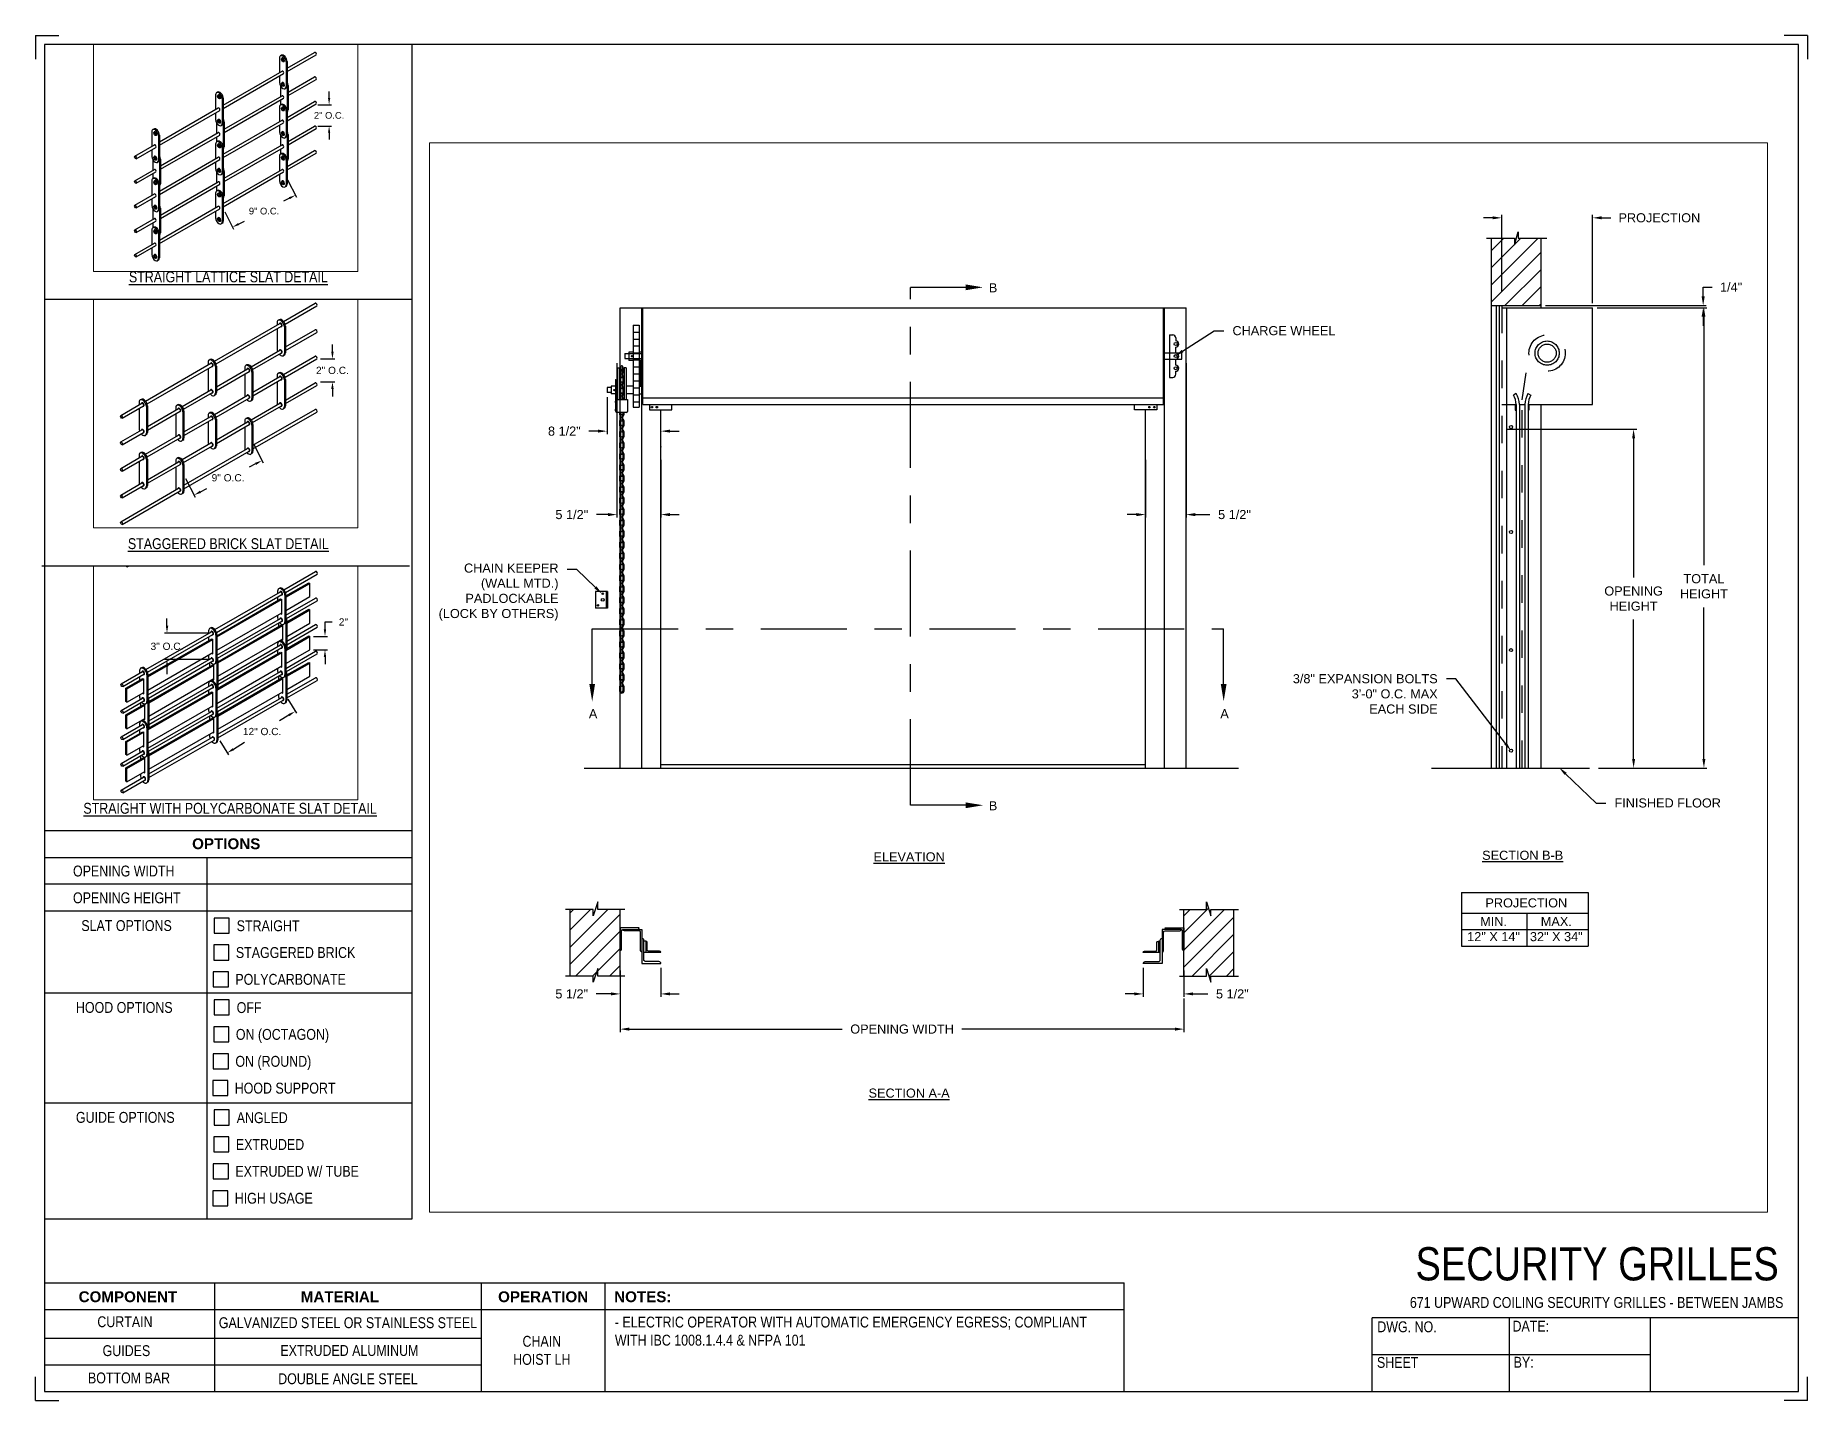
# Paper-space layout '671 CHAIN HOIST LH' of a CAD drawing. Header units: inches. Extents: x 0.1 to 10.9, y 0.1 to 8.4.
# The model-space entities are those that its viewports show. They can reach past a viewport. Long polylines and large blocks are cut down to what shows.
import ezdxf
from ezdxf import colors
from ezdxf.entities.mleader import LeaderData, LeaderLine
from ezdxf.math import Vec2, Vec3

# ---------------------------------------------------------------- set-up
doc = ezdxf.new("R2010")
doc.units = ezdxf.units.IN
doc.header["$LTSCALE"] = 0.25
doc.header["$MEASUREMENT"] = 0
for name, pattern in [('CENTER', [2, 1.25, -0.25, 0.25, -0.25]), ('HIDDEN', [0.375, 0.25, -0.125]), ('HIDDEN2', [0.1875, 0.125, -0.0625])]:
    doc.linetypes.add(name, pattern=pattern)
for name, color, linetype in [('ANNOTATIONS', 1, 'Continuous'), ('CHAIN HOIST LH', 7, 'Continuous'), ('DETAILS', 4, 'Continuous'), ('SECTION CUTS', 6, 'CENTER'), ('TITLE BLOCK', 7, 'Continuous')]:
    doc.layers.add(name, color=color, linetype=linetype)
doc.styles.add('ARIAL', font='arial.ttf', dxfattribs={"height": 0.09375})
doc.styles.add('CADdetails-DIMENSIONS', font='ARIALN.TTF', dxfattribs={"height": 2.38})
doc.styles.get("Standard").update_dxf_attribs({"font": 'romans.shx'})
doc.dimstyles.new('STANDARD$0', dxfattribs={"dimtxt": 0.09375, "dimasz": 0.09375, "dimexe": 0.03125, "dimexo": 0.046875, "dimgap": 0.09, "dimtad": 0, "dimtih": 1, "dimtoh": 1, "dimdec": 4, "dimzin": 0, "dimdsep": 46, "dimtxsty": 'ARIAL', "dimcen": 0.09, "dimadec": 0, "dimazin": 0, "dimtfac": 1, "dimtdec": 4, "dimtofl": 0, "dimtmove": 0, "dimatfit": 1, "dimfxl": 1, "dimtolj": 1, "dimtzin": 0, "dimarcsym": 0})
pattern_1 = [(45, (-17.07342, -36.35663), (-0.08838835, 0.08838835), [])]

psp = doc.layouts.new('671 CHAIN HOIST LH')

# ---------------------------------------------------------------- texts
at = {"layer": 'TITLE BLOCK', "style": 'CADdetails-DIMENSIONS'}
for s, insert, char_height, width, attachment_point in [('{\\LSTRAIGHT LATTICE SLAT DETAIL}', (1.248, 6.981), 0.06641, 1.75949, 2), ('{\\LSTAGGERED BRICK SLAT DETAIL}', (1.248, 5.348), 0.06641, 1.75949, 2), ('{\\L STRAIGHT WITH POLYCARBONATE SLAT DETAIL}', (1.248, 3.728), 0.06641, 1.94889, 2), ('{\\fArial|b1|i0|c0|p34;OPTIONS}', (1.235, 3.511), 0.06641, 1.75949, 2), ('OPENING WIDTH', (0.297, 3.344), 0.06641, 1.30693, 1), ('OPENING HEIGHT', (0.297, 3.18), 0.06641, 1.30693, 1), ('SLAT OPTIONS', (0.348, 3.01), 0.06641, 1.30693, 1), ('STRAIGHT', (1.299, 3.009), 0.0664, 1.23928, 1), ('STAGGERED BRICK', (1.294, 2.845), 0.06641, 1.53035, 1), ('POLYCARBONATE', (1.291, 2.681), 0.06641, 1.53035, 1), ('HOOD OPTIONS', (0.315, 2.509), 0.06641, 1.30693, 1), ('OFF', (1.299, 2.508), 0.0664, 1.23928, 1), ('ON (OCTAGON)', (1.294, 2.344), 0.06641, 1.53035, 1), ('ON (ROUND)', (1.291, 2.179), 0.0664, 1.53035, 1), ('HOOD SUPPORT', (1.287, 2.015), 0.06641, 1.53035, 1), ('GUIDE OPTIONS', (0.315, 1.836), 0.06641, 1.30693, 1), ('ANGLED', (1.299, 1.834), 0.0664, 1.23928, 1), ('EXTRUDED', (1.294, 1.67), 0.0664, 1.53035, 1), ('EXTRUDED W/ TUBE', (1.291, 1.506), 0.06641, 1.53035, 1), ('HIGH USAGE', (1.287, 1.341), 0.0664, 1.53035, 1), ('\\A1;\\pxqc;SECURITY GRILLES', (10.979, 1.008), 0.20312, 2.70386, 3), ('{\\fArial|b1|i0|c0|p34;COMPONENT}', (0.633, 0.738), 0.06641, 1.75949, 2), ('{\\fArial|b1|i0|c0|p34;MATERIAL}', (1.931, 0.738), 0.06641, 1.75949, 2), ('{\\fArial|b1|i0|c0|p34;OPERATION}', (3.175, 0.738), 0.06641, 1.75949, 2), ('{\\fArial|b1|i0|c0|p34;NOTES:}', (3.785, 0.738), 0.06641, 1.75949, 2), ('671 UPWARD COILING SECURITY GRILLES - BETWEEN JAMBS', (9.624, 0.703), 0.06641, 2.79915, 2), ('CURTAIN', (0.615, 0.585), 0.0664, 1.75949, 2), ('GALVANIZED STEEL OR STAINLESS STEEL', (1.98, 0.579), 0.06641, 1.75949, 2), ('\\pxql,t2;- ELECTRIC OPERATOR WITH AUTOMATIC EMERGENCY EGRESS; COMPLIANT WITH IBC 1008.1.4.4 & NFPA 101', (5.111, 0.583), 0.066406, 2.9937, 2), ('DWG. NO.', (8.463, 0.554), 0.0664, 1.75949, 2), ('DATE:', (9.221, 0.558), 0.0664, 1.75949, 2), ('\\pxqc;\\PCHAIN HOIST LH', (3.167, 0.576), 0.06641, 0.40286, 2), ('GUIDES', (0.624, 0.408), 0.0664, 1.75949, 2), ('EXTRUDED ALUMINUM', (1.989, 0.409), 0.06641, 1.75949, 2), ('SHEET', (8.406, 0.336), 0.0664, 1.75949, 2), ('BY:', (9.177, 0.337), 0.0664, 1.75949, 2), ('BOTTOM BAR', (0.64, 0.241), 0.0664, 1.75949, 2), ('DOUBLE ANGLE STEEL ', (1.98, 0.236), 0.06641, 1.75949, 2)]:
    psp.add_mtext(s, dxfattribs=dict(at, insert=insert, char_height=char_height, width=width, attachment_point=attachment_point))

msp = doc.modelspace()

# ---------------------------------------------------------------- texts
at = {"layer": 'ANNOTATIONS', "char_height": 0.09375, "attachment_point": 2, "style": 'ARIAL'}
for s, insert, width in [('{\\LELEVATION}', (179.58646, 219.47864), 3.0834986), ('{\\LSECTION B-B}', (185.91787, 219.4946), 1.3823677), ('{\\LSECTION A-A}', (179.58646, 217.04081), 1.3823677)]:
    msp.add_mtext(s, dxfattribs=dict(at, insert=insert, width=width))
for s, width, insert in [('PROJECTION ', 1.7594917, (185.95532, 219.00356)), ('MIN.\\P12" X 14" ', 0.6711642, (185.6172, 218.81157)), ('MAX.\\P32" X 34"', 0.6567117, (186.26463, 218.81157))]:
    msp.add_mtext_dynamic_manual_height_columns(s, width=width, gutter_width=1.36268, heights=[0], dxfattribs=dict(at, insert=insert))
at = {"layer": 'SECTION CUTS', "style": 'ARIAL'}
for s, p in [('B', (180.40913, 225.25638)), ('A', (176.2818, 220.86169)), ('A', (182.79775, 220.86169)), ('B', (180.40913, 219.91218))]:
    msp.add_text(s, height=0.09375, dxfattribs=at).set_placement(p)

# ---------------------------------------------------------------- blocks, each defined once
blk = doc.blocks.new('*D63')
at = {"layer": 'ANNOTATIONS', "color": 0, "lineweight": -2, "transparency": 16777216}
for p, q in [((185.748, 223.845), (187.094, 223.845)), ((187.062, 223.751), (187.062, 222.314)), ((187.062, 220.442), (187.062, 221.879)), ((186.701, 220.348), (187.094, 220.348))]:
    blk.add_line(p, q, dxfattribs=at)
at = {"layer": 'ANNOTATIONS', "color": 0, "transparency": 16777216}
for points in [[(187.047, 223.751), (187.078, 223.751), (187.062, 223.845)], [(187.047, 220.442), (187.078, 220.442), (187.062, 220.348)]]:
    blk.add_solid(points, dxfattribs=at)
at = {"layer": 'defpoints', "color": 0, "transparency": 16777216}
for p in [(185.701, 223.845), (187.062, 223.845), (186.654, 220.348)]:
    blk.add_point(p, dxfattribs=at)
at = {"layer": 'ANNOTATIONS', "color": 0, "transparency": 16777216, "insert": (187.062, 222.096), "char_height": 0.09375, "attachment_point": 5, "style": 'ARIAL'}
blk.add_mtext('\\A1;OPENING \\PHEIGHT', dxfattribs=at)
blk = doc.blocks.new('*D64')
at = {"layer": 'ANNOTATIONS', "color": 0, "lineweight": -2, "transparency": 16777216}
for p, q in [((186.686, 225.098), (187.819, 225.098)), ((187.788, 225.004), (187.788, 222.441)), ((187.788, 220.442), (187.788, 222.006)), ((186.701, 220.348), (187.819, 220.348))]:
    blk.add_line(p, q, dxfattribs=at)
at = {"layer": 'ANNOTATIONS', "color": 0, "transparency": 16777216}
for points in [[(187.772, 225.004), (187.803, 225.004), (187.788, 225.098)], [(187.772, 220.442), (187.803, 220.442), (187.788, 220.348)]]:
    blk.add_solid(points, dxfattribs=at)
at = {"layer": 'defpoints', "color": 0, "transparency": 16777216}
for p in [(186.639, 225.098), (186.654, 220.348), (187.788, 220.348)]:
    blk.add_point(p, dxfattribs=at)
at = {"layer": 'ANNOTATIONS', "color": 0, "transparency": 16777216, "insert": (187.788, 222.223), "char_height": 0.0938, "attachment_point": 5, "style": 'ARIAL'}
blk.add_mtext('\\A1;TOTAL\\PHEIGHT', dxfattribs=at)
blk = doc.blocks.new('*D65')
at = {"layer": 'ANNOTATIONS', "color": 0, "lineweight": -2, "transparency": 16777216}
for p, q in [((185.607, 226.025), (185.514, 226.025)), ((185.701, 225.26), (185.701, 226.057)), ((186.639, 225.145), (186.639, 226.057)), ((186.732, 226.025), (186.826, 226.025))]:
    blk.add_line(p, q, dxfattribs=at)
at = {"layer": 'ANNOTATIONS', "color": 0, "transparency": 16777216}
for points in [[(185.607, 226.041), (185.607, 226.01), (185.701, 226.025)], [(186.732, 226.041), (186.732, 226.01), (186.639, 226.025)]]:
    blk.add_solid(points, dxfattribs=at)
at = {"layer": 'defpoints', "color": 0, "transparency": 16777216}
for p in [(186.639, 226.025), (185.701, 225.213), (186.639, 225.098)]:
    blk.add_point(p, dxfattribs=at)
at = {"layer": 'ANNOTATIONS', "color": 0, "transparency": 16777216, "insert": (187.328, 226.025), "char_height": 0.09375, "attachment_point": 5, "style": 'ARIAL'}
blk.add_mtext('\\A1;PROJECTION', dxfattribs=at)
blk = doc.blocks.new('*D66')
at = {"layer": 'ANNOTATIONS', "color": 0, "lineweight": -2, "transparency": 16777216}
for p, q in [((176.605, 218.26), (176.605, 217.986)), ((177.025, 218.285), (177.025, 217.986)), ((176.511, 218.017), (176.358, 218.017)), ((177.119, 218.017), (177.212, 218.017))]:
    blk.add_line(p, q, dxfattribs=at)
at = {"layer": 'ANNOTATIONS', "color": 0, "transparency": 16777216}
for points in [[(176.511, 218.033), (176.511, 218.002), (176.605, 218.017)], [(177.119, 218.033), (177.119, 218.002), (177.025, 218.017)]]:
    blk.add_solid(points, dxfattribs=at)
at = {"layer": 'defpoints', "color": 0, "transparency": 16777216}
for p in [(176.605, 218.307), (177.025, 218.332), (176.605, 218.017)]:
    blk.add_point(p, dxfattribs=at)
at = {"layer": 'ANNOTATIONS', "color": 0, "transparency": 16777216, "insert": (176.105, 218.017), "char_height": 0.0938, "attachment_point": 5, "style": 'ARIAL'}
blk.add_mtext('\\A1;5 1/2"', dxfattribs=at)
blk = doc.blocks.new('*D67')
at = {"layer": 'ANNOTATIONS', "color": 0, "lineweight": -2, "transparency": 16777216}
for p, q in [((187.78, 225.214), (187.78, 225.31)), ((187.78, 225.31), (187.874, 225.31)), ((186.154, 225.12), (187.811, 225.12)), ((186.686, 225.098), (187.811, 225.098)), ((187.78, 225.004), (187.78, 224.911))]:
    blk.add_line(p, q, dxfattribs=at)
at = {"layer": 'ANNOTATIONS', "color": 0, "transparency": 16777216}
for points in [[(187.764, 225.214), (187.796, 225.214), (187.78, 225.12)], [(187.764, 225.004), (187.796, 225.004), (187.78, 225.098)]]:
    blk.add_solid(points, dxfattribs=at)
at = {"layer": 'defpoints', "color": 0, "transparency": 16777216}
for p in [(186.107, 225.12), (187.78, 225.12), (186.639, 225.098)]:
    blk.add_point(p, dxfattribs=at)
at = {"layer": 'ANNOTATIONS', "color": 0, "transparency": 16777216, "insert": (188.068, 225.31), "char_height": 0.0938, "attachment_point": 5, "style": 'ARIAL'}
blk.add_mtext('\\A1;1/4"', dxfattribs=at)
blk = doc.blocks.new('*D68')
at = {"layer": 'ANNOTATIONS', "color": 0, "lineweight": -2, "transparency": 16777216}
for p, q in [((182.002, 218.285), (182.002, 217.986)), ((182.422, 218.26), (182.422, 217.986)), ((181.909, 218.017), (181.815, 218.017)), ((182.516, 218.017), (182.669, 218.017))]:
    blk.add_line(p, q, dxfattribs=at)
at = {"layer": 'ANNOTATIONS', "color": 0, "transparency": 16777216}
for points in [[(181.909, 218.033), (181.909, 218.002), (182.002, 218.017)], [(182.516, 218.033), (182.516, 218.002), (182.422, 218.017)]]:
    blk.add_solid(points, dxfattribs=at)
at = {"layer": 'defpoints', "color": 0, "transparency": 16777216}
for p in [(182.002, 218.332), (182.422, 218.307), (182.422, 218.017)]:
    blk.add_point(p, dxfattribs=at)
at = {"layer": 'ANNOTATIONS', "color": 0, "transparency": 16777216, "insert": (182.922, 218.017), "char_height": 0.0938, "attachment_point": 5, "style": 'ARIAL'}
blk.add_mtext('\\A1;5 1/2"', dxfattribs=at)
blk = doc.blocks.new('*D69')
at = {"layer": 'ANNOTATIONS', "color": 0, "lineweight": -2, "transparency": 16777216}
for p, q in [((176.572, 224.525), (176.572, 222.932)), ((177.025, 223.529), (177.025, 222.932)), ((176.479, 222.963), (176.359, 222.963)), ((177.119, 222.963), (177.212, 222.963))]:
    blk.add_line(p, q, dxfattribs=at)
at = {"layer": 'ANNOTATIONS', "color": 0, "transparency": 16777216}
for points in [[(176.479, 222.979), (176.479, 222.947), (176.572, 222.963)], [(177.119, 222.979), (177.119, 222.947), (177.025, 222.963)]]:
    blk.add_solid(points, dxfattribs=at)
at = {"layer": 'defpoints', "color": 0, "transparency": 16777216}
for p in [(176.572, 224.572), (177.025, 223.576), (176.572, 222.963)]:
    blk.add_point(p, dxfattribs=at)
at = {"layer": 'ANNOTATIONS', "color": 0, "transparency": 16777216, "insert": (176.106, 222.963), "char_height": 0.0938, "attachment_point": 5, "style": 'ARIAL'}
blk.add_mtext('\\A1;5 1/2"', dxfattribs=at)
blk = doc.blocks.new('*D70')
at = {"layer": 'ANNOTATIONS', "color": 0, "lineweight": -2, "transparency": 16777216}
for p, q in [((182.445, 224.525), (182.445, 222.932)), ((182.025, 223.529), (182.025, 222.932)), ((181.931, 222.963), (181.837, 222.963)), ((182.539, 222.963), (182.691, 222.963))]:
    blk.add_line(p, q, dxfattribs=at)
at = {"layer": 'ANNOTATIONS', "color": 0, "transparency": 16777216}
for points in [[(181.931, 222.979), (181.931, 222.947), (182.025, 222.963)], [(182.539, 222.979), (182.539, 222.947), (182.445, 222.963)]]:
    blk.add_solid(points, dxfattribs=at)
at = {"layer": 'defpoints', "color": 0, "transparency": 16777216}
for p in [(182.445, 224.572), (182.025, 223.576), (182.445, 222.963)]:
    blk.add_point(p, dxfattribs=at)
at = {"layer": 'ANNOTATIONS', "color": 0, "transparency": 16777216, "insert": (182.944, 222.963), "char_height": 0.0938, "attachment_point": 5, "style": 'ARIAL'}
blk.add_mtext('\\A1;5 1/2"', dxfattribs=at)
blk = doc.blocks.new('*D71')
at = {"layer": 'ANNOTATIONS', "color": 0, "lineweight": -2, "transparency": 16777216}
for p, q in [((176.605, 218.115), (176.605, 217.623)), ((182.422, 217.97), (182.422, 217.623)), ((176.699, 217.654), (178.897, 217.654)), ((182.329, 217.654), (180.13, 217.654))]:
    blk.add_line(p, q, dxfattribs=at)
at = {"layer": 'ANNOTATIONS', "color": 0, "transparency": 16777216}
for points in [[(176.699, 217.67), (176.699, 217.638), (176.605, 217.654)], [(182.329, 217.67), (182.329, 217.638), (182.422, 217.654)]]:
    blk.add_solid(points, dxfattribs=at)
at = {"layer": 'defpoints', "color": 0, "transparency": 16777216}
for p in [(176.605, 218.162), (182.422, 218.017), (182.422, 217.654)]:
    blk.add_point(p, dxfattribs=at)
at = {"layer": 'ANNOTATIONS', "color": 0, "transparency": 16777216, "insert": (179.514, 217.654), "char_height": 0.09375, "attachment_point": 5, "style": 'ARIAL'}
blk.add_mtext('\\A1;OPENING WIDTH', dxfattribs=at)
blk = doc.blocks.new('*D8')
at = {"layer": 'ANNOTATIONS', "color": 0, "lineweight": -2, "transparency": 16777216}
for p, q in [((176.47, 224.175), (176.47, 223.793)), ((176.376, 223.824), (176.282, 223.824)), ((177.025, 223.723), (177.025, 223.856)), ((177.119, 223.824), (177.212, 223.824))]:
    blk.add_line(p, q, dxfattribs=at)
at = {"layer": 'ANNOTATIONS', "color": 0, "transparency": 16777216}
for points in [[(176.376, 223.84), (176.376, 223.809), (176.47, 223.824)], [(177.119, 223.84), (177.119, 223.809), (177.025, 223.824)]]:
    blk.add_solid(points, dxfattribs=at)
at = {"layer": 'defpoints', "color": 0, "transparency": 16777216}
for p in [(176.47, 224.221), (176.47, 223.824), (177.025, 223.676)]:
    blk.add_point(p, dxfattribs=at)
at = {"layer": 'ANNOTATIONS', "color": 0, "transparency": 16777216, "insert": (176.029, 223.824), "char_height": 0.0938, "attachment_point": 5, "style": 'ARIAL'}
blk.add_mtext('\\A1;8 1/2"', dxfattribs=at)
blk = doc.blocks.new('*D100')
at = {"layer": 'ANNOTATIONS', "color": 0, "lineweight": -2, "transparency": 16777216}
for p, q in [((172.534, 222.47), (172.658, 222.227)), ((172.56, 222.213), (172.476, 222.17)), ((171.655, 222.023), (171.778, 221.78)), ((171.847, 221.851), (171.931, 221.893))]:
    blk.add_line(p, q, dxfattribs=at)
at = {"layer": 'ANNOTATIONS', "color": 0, "transparency": 16777216}
for points in [[(172.553, 222.227), (172.567, 222.199), (172.643, 222.255)], [(171.84, 221.865), (171.854, 221.837), (171.764, 221.808)]]:
    blk.add_solid(points, dxfattribs=at)
at = {"layer": 'defpoints', "color": 0, "transparency": 16777216}
for p in [(172.513, 222.512), (172.643, 222.255), (171.633, 222.065)]:
    blk.add_point(p, dxfattribs=at)
at = {"layer": 'ANNOTATIONS', "color": 0, "transparency": 16777216, "insert": (172.204, 222.032), "char_height": 0.09375, "attachment_point": 5, "style": 'ARIAL'}
blk.add_mtext('\\A1;9" O.C.', dxfattribs=at)
blk = doc.blocks.new('*D101')
at = {"layer": 'ANNOTATIONS', "color": 0, "lineweight": -2, "transparency": 16777216}
for p, q in [((173.114, 223.613), (173.114, 223.707)), ((172.958, 223.52), (173.146, 223.52)), ((172.958, 223.222), (173.146, 223.222)), ((173.114, 223.129), (173.114, 223.035))]:
    blk.add_line(p, q, dxfattribs=at)
at = {"layer": 'ANNOTATIONS', "color": 0, "transparency": 16777216}
for points in [[(173.099, 223.613), (173.13, 223.613), (173.114, 223.52)], [(173.099, 223.129), (173.13, 223.129), (173.114, 223.222)]]:
    blk.add_solid(points, dxfattribs=at)
at = {"layer": 'defpoints', "color": 0, "transparency": 16777216}
for p in [(172.911, 223.52), (173.114, 223.52), (172.911, 223.222)]:
    blk.add_point(p, dxfattribs=at)
at = {"layer": 'ANNOTATIONS', "color": 0, "transparency": 16777216, "insert": (173.114, 223.371), "char_height": 0.09375, "attachment_point": 5, "style": 'ARIAL'}
blk.add_mtext('\\A1;2" O.C.', dxfattribs=at)
blk = doc.blocks.new('*D102')
at = {"layer": 'ANNOTATIONS', "color": 0, "lineweight": -2, "transparency": 16777216}
for p, q in [((172.243, 219.343), (172.367, 219.1)), ((172.269, 219.086), (172.185, 219.043)), ((171.364, 218.896), (171.487, 218.653)), ((171.556, 218.724), (171.64, 218.766))]:
    blk.add_line(p, q, dxfattribs=at)
at = {"layer": 'ANNOTATIONS', "color": 0, "transparency": 16777216}
for points in [[(172.262, 219.1), (172.276, 219.072), (172.352, 219.128)], [(171.549, 218.738), (171.563, 218.71), (171.473, 218.681)]]:
    blk.add_solid(points, dxfattribs=at)
at = {"layer": 'defpoints', "color": 0, "transparency": 16777216}
for p in [(172.222, 219.385), (172.352, 219.128), (171.342, 218.938)]:
    blk.add_point(p, dxfattribs=at)
at = {"layer": 'ANNOTATIONS', "color": 0, "transparency": 16777216, "insert": (171.913, 218.905), "char_height": 0.09375, "attachment_point": 5, "style": 'ARIAL'}
blk.add_mtext('\\A1;9" O.C.', dxfattribs=at)
blk = doc.blocks.new('*D103')
at = {"layer": 'ANNOTATIONS', "color": 0, "lineweight": -2, "transparency": 16777216}
for p, q in [((173.264, 220.538), (173.264, 220.631)), ((173.108, 220.444), (173.295, 220.444)), ((173.108, 220.147), (173.295, 220.147)), ((173.264, 220.053), (173.264, 219.959))]:
    blk.add_line(p, q, dxfattribs=at)
at = {"layer": 'ANNOTATIONS', "color": 0, "transparency": 16777216}
for points in [[(173.248, 220.538), (173.28, 220.538), (173.264, 220.444)], [(173.248, 220.053), (173.28, 220.053), (173.264, 220.147)]]:
    blk.add_solid(points, dxfattribs=at)
at = {"layer": 'defpoints', "color": 0, "transparency": 16777216}
for p in [(173.061, 220.444), (173.264, 220.444), (173.061, 220.147)]:
    blk.add_point(p, dxfattribs=at)
at = {"layer": 'ANNOTATIONS', "color": 0, "transparency": 16777216, "insert": (173.264, 220.295), "char_height": 0.09375, "attachment_point": 5, "style": 'ARIAL'}
blk.add_mtext('\\A1;2" O.C.', dxfattribs=at)
blk = doc.blocks.new('*D104')
at = {"layer": 'ANNOTATIONS', "color": 0, "lineweight": -2, "transparency": 16777216}
for p, q in [((172.622, 216.588), (172.734, 216.405)), ((172.638, 216.382), (172.516, 216.307)), ((171.742, 216.049), (171.855, 215.866)), ((171.918, 215.941), (172.064, 216.03))]:
    blk.add_line(p, q, dxfattribs=at)
at = {"layer": 'ANNOTATIONS', "color": 0, "transparency": 16777216}
for points in [[(172.63, 216.396), (172.646, 216.369), (172.718, 216.431)], [(171.91, 215.955), (171.926, 215.928), (171.838, 215.892)]]:
    blk.add_solid(points, dxfattribs=at)
at = {"layer": 'defpoints', "color": 0, "transparency": 16777216}
for p in [(172.598, 216.628), (172.718, 216.431), (171.718, 216.089)]:
    blk.add_point(p, dxfattribs=at)
at = {"layer": 'ANNOTATIONS', "color": 0, "transparency": 16777216, "insert": (172.29, 216.169), "char_height": 0.09375, "attachment_point": 5, "style": 'ARIAL'}
blk.add_mtext('\\A1;12" O.C.', dxfattribs=at)
blk = doc.blocks.new('*D105')
at = {"layer": 'ANNOTATIONS', "color": 0, "lineweight": -2, "transparency": 16777216}
for p, q in [((173.104, 217.494), (173.104, 217.588)), ((173.104, 217.588), (173.198, 217.588)), ((172.956, 217.4), (173.135, 217.4)), ((172.956, 217.228), (173.135, 217.228)), ((173.104, 217.134), (173.104, 217.04))]:
    blk.add_line(p, q, dxfattribs=at)
at = {"layer": 'ANNOTATIONS', "color": 0, "transparency": 16777216}
for points in [[(173.088, 217.494), (173.119, 217.494), (173.104, 217.4)], [(173.088, 217.134), (173.119, 217.134), (173.104, 217.228)]]:
    blk.add_solid(points, dxfattribs=at)
at = {"layer": 'defpoints', "color": 0, "transparency": 16777216}
for p in [(172.909, 217.4), (173.104, 217.4), (172.909, 217.228)]:
    blk.add_point(p, dxfattribs=at)
at = {"layer": 'ANNOTATIONS', "color": 0, "transparency": 16777216, "insert": (173.342, 217.588), "char_height": 0.0938, "attachment_point": 5, "style": 'ARIAL'}
blk.add_mtext('\\A1;2"', dxfattribs=at)
blk = doc.blocks.new('*D106')
at = {"layer": 'ANNOTATIONS', "color": 0, "lineweight": -2, "transparency": 16777216}
for p, q in [((171.059, 217.538), (171.059, 217.632)), ((171.614, 217.444), (171.028, 217.444)), ((171.614, 217.1), (171.028, 217.1)), ((171.059, 217.007), (171.059, 216.913))]:
    blk.add_line(p, q, dxfattribs=at)
at = {"layer": 'ANNOTATIONS', "color": 0, "transparency": 16777216}
for points in [[(171.044, 217.538), (171.075, 217.538), (171.059, 217.444)], [(171.044, 217.007), (171.075, 217.007), (171.059, 217.1)]]:
    blk.add_solid(points, dxfattribs=at)
at = {"layer": 'defpoints', "color": 0, "transparency": 16777216}
for p in [(171.661, 217.444), (171.059, 217.1), (171.661, 217.1)]:
    blk.add_point(p, dxfattribs=at)
at = {"layer": 'ANNOTATIONS', "color": 0, "transparency": 16777216, "insert": (171.059, 217.272), "char_height": 0.09375, "attachment_point": 5, "style": 'ARIAL'}
blk.add_mtext('\\A1;3" O.C.', dxfattribs=at)

# ---------------------------------------------------------------- dimensions: what is measured, and where the dimension line sits
at = {"layer": 'ANNOTATIONS'}
for base, p1, p2, text, picture, middle in [((186.63869, 226.02532), (185.70119, 225.21315), (186.63869, 225.0981), 'PROJECTION', '*D65', (187.3278, 226.02532)), ((182.44491, 222.9629), (182.02484, 223.57628), (182.44491, 224.57215), '5 1/2"', '*D70', (182.9437, 222.9629)), ((182.42241, 217.65388), (176.60477, 218.162), (182.42241, 218.01734), 'OPENING WIDTH', '*D71', (179.51359, 217.65388)), ((182.42241, 218.01734), (182.00234, 218.33176), (182.42241, 218.30663), '5 1/2"', '*D68', (182.92241, 218.01734))]:
    dim = msp.add_linear_dim(base=base, p1=p1, p2=p2, text=text, dimstyle='STANDARD$0', dxfattribs=at)
    dim.commit()
    dim.dimension.update_dxf_attribs({"geometry": picture, "text_midpoint": middle, "dimtype": 160})
for base, p1, p2, angle, text, picture, middle, dimtype in [((187.77994, 225.12032), (186.63869, 225.0981), (186.10744, 225.12032), 90, '1/4"', '*D67', (188.06777, 225.30961), 160), ((187.78775, 220.3481), (186.63869, 225.0981), (186.65431, 220.3481), 90, 'TOTAL\\PHEIGHT', '*D64', (187.78775, 222.2231), 160), ((176.57241, 222.9629), (177.02484, 223.57628), (176.57241, 224.57215), 180, '5 1/2"', '*D69', (176.10598, 222.9629), 160), ((176.46974, 223.82442), (177.02484, 223.67628), (176.46974, 224.22146), 180, '8 1/2"', '*D8', (176.02907, 223.82442), 160), ((176.60477, 218.01734), (177.02484, 218.33176), (176.60477, 218.30663), 180, '5 1/2"', '*D66', (176.10477, 218.01734), 160), ((172.71789, 216.43132), (171.71801, 216.08864), (172.59762, 216.62761), 31.49751, '12" O.C.', '*D104', (172.28974, 216.16897), 161)]:
    dim = msp.add_linear_dim(base=base, p1=p1, p2=p2, angle=angle, text=text, dimstyle='STANDARD$0', dxfattribs=at)
    dim.commit()
    dim.dimension.update_dxf_attribs({"geometry": picture, "text_midpoint": middle, "dimtype": dimtype})
for base, p1, p2, text, picture, middle in [((187.06226, 223.84474), (186.65431, 220.3481), (185.70119, 223.84474), 'OPENING \\PHEIGHT', '*D63', (187.06226, 222.09642)), ((173.11448, 223.51973), (172.91134, 223.22249), (172.91134, 223.51973), '2" O.C.', '*D101', (173.11448, 223.37111)), ((173.26391, 220.44379), (173.06078, 220.14655), (173.06078, 220.44379), '2" O.C.', '*D103', (173.26391, 220.29517)), ((171.05938, 217.10032), (171.66084, 217.44407), (171.66084, 217.10032), '3" O.C.', '*D106', (171.05938, 217.2722))]:
    dim = msp.add_linear_dim(base=base, p1=p1, p2=p2, angle=90, text=text, dimstyle='STANDARD$0', dxfattribs=at)
    dim.commit()
    dim.dimension.update_dxf_attribs({"geometry": picture, "text_midpoint": middle})
for p1, p2, distance, text, picture, middle in [((171.63343, 222.06467), (172.51304, 222.51177), -0.28764, '9" O.C.', '*D100', (172.20356, 222.03181)), ((171.34242, 218.93754), (172.22203, 219.38464), -0.28764, '9" O.C.', '*D102', (171.91256, 218.90468)), ((172.9091, 217.228), (172.9091, 217.40017), -0.19474, '2"', '*D105', (173.34226, 217.58767))]:
    dim = msp.add_aligned_dim(p1=p1, p2=p2, distance=distance, text=text, dimstyle='STANDARD$0', dxfattribs=at)
    dim.commit()
    dim.dimension.update_dxf_attribs({"geometry": picture, "text_midpoint": middle})

# ---------------------------------------------------------------- hatches: boundary and pattern name
at = {"layer": 'CHAIN HOIST LH', "linetype": 'Continuous'}
h = msp.add_hatch(dxfattribs=at)
h.set_pattern_fill('ANSI31', color=256, style=0)
h.set_pattern_definition([(45, (-16.52207, -36.35663), (-0.08838835, 0.08838835), [])])
h.paths.add_polyline_path([(186.10744, 225.08153), (186.10744, 225.81612), (185.87094, 225.81612), (185.87094, 225.88078), (185.83253, 225.74742), (185.83253, 225.81612), (185.59181, 225.81612), (185.59181, 225.26582)])
h.paths.add_polyline_path([(185.59181, 225.26582), (185.59181, 225.12032), (186.10744, 225.12032), (186.10744, 225.06776), (186.10744, 225.08153)])
at = {"layer": 'CHAIN HOIST LH'}
h = msp.add_hatch(dxfattribs=at)
h.set_pattern_fill('ANSI31', color=256, style=0)
h.set_pattern_definition(pattern_1)
h.paths.add_polyline_path([(176.32635, 218.82445), (176.32635, 218.88856), (176.08914, 218.88856), (176.08914, 218.20106), (176.32635, 218.20106), (176.32635, 218.13695), (176.37325, 218.27902), (176.37325, 218.20106), (176.60477, 218.20106), (176.60477, 218.88856), (176.37325, 218.88856), (176.37325, 218.96652)])
h = msp.add_hatch(dxfattribs=at)
h.set_pattern_fill('ANSI31', color=256, style=0)
h.set_pattern_definition(pattern_1)
h.paths.add_polyline_path([(182.70083, 218.82445), (182.70083, 218.88856), (182.93803, 218.88856), (182.93803, 218.20106), (182.70083, 218.20106), (182.70083, 218.13695), (182.65393, 218.27902), (182.65393, 218.20106), (182.42241, 218.20106), (182.42241, 218.88856), (182.65393, 218.88856), (182.65393, 218.96652)])

# ---------------------------------------------------------------- linework, layer by layer
at = {"layer": 'ANNOTATIONS'}
for p, q in [((185.28663, 219.06299), (185.28663, 218.51162)), ((185.28663, 219.06299), (186.5944, 219.06299)), ((186.5944, 219.06299), (186.5944, 218.51162)), ((185.28663, 218.85152), (186.5944, 218.85152)), ((185.95948, 218.85152), (185.95948, 218.51162)), ((185.28663, 218.68157), (186.5944, 218.68157)), ((185.28663, 218.51162), (186.5944, 218.51162))]:
    msp.add_line(p, q, dxfattribs=at)
at = {"layer": 'CHAIN HOIST LH', "linetype": 'Continuous'}
for p, q in [((185.83253, 225.74742), (185.87094, 225.88078)), ((185.87094, 225.88078), (185.87094, 225.81612)), ((185.54543, 225.81612), (185.83253, 225.81612)), ((185.59181, 225.81612), (185.59181, 220.3481)), ((185.83253, 225.81612), (185.83253, 225.74742)), ((185.87094, 225.81612), (186.16613, 225.81612)), ((186.10744, 225.0981), (186.10744, 225.81612)), ((185.59181, 225.12032), (186.10744, 225.12032)), ((185.64571, 225.12032), (185.64571, 220.3481)), ((185.67341, 225.12032), (185.67341, 220.3481)), ((176.60477, 220.3481), (176.60477, 225.0981)), ((176.60477, 225.0981), (182.44491, 225.0981)), ((176.82946, 220.3481), (176.82946, 225.0981)), ((176.83734, 224.0981), (176.83734, 225.0981)), ((182.21234, 224.0981), (182.21234, 225.0981)), ((182.22022, 220.3481), (182.22022, 225.0981)), ((182.44491, 220.3481), (182.44491, 225.0981)), ((185.70119, 225.0981), (186.63869, 225.0981)), ((185.75396, 224.0981), (185.75396, 225.0981)), ((186.63869, 224.0981), (186.63869, 225.0981)), ((182.27484, 224.81685), (182.27484, 224.37935)), ((182.27484, 224.81685), (182.30609, 224.81685)), ((182.33734, 224.7856), (182.33734, 224.75435)), ((176.8139, 224.28672), (176.8139, 224.55458)), ((182.39984, 224.62935), (182.21234, 224.62935)), ((182.21234, 224.56685), (182.39984, 224.56685)), ((182.33734, 224.62935), (182.33734, 224.69185)), ((182.33734, 224.50435), (182.33734, 224.56685)), ((182.39984, 224.56685), (182.39984, 224.62935)), ((182.27484, 224.37935), (182.30609, 224.37935)), ((182.33734, 224.4106), (182.33734, 224.44185)), ((185.85171, 224.21369), (185.8228, 224.19671)), ((185.97254, 224.21369), (186.00145, 224.19671)), ((182.21234, 224.16391), (176.83734, 224.16391)), ((176.83734, 224.0981), (182.21234, 224.0981)), ((176.90798, 224.0981), (176.90798, 224.04568)), ((176.90798, 224.04568), (177.13878, 224.04568)), ((177.02484, 220.3481), (177.02484, 224.04568)), ((177.13878, 224.04568), (177.13878, 224.0981)), ((181.91089, 224.04568), (181.91089, 224.0981)), ((182.1417, 224.04568), (181.91089, 224.04568)), ((182.02484, 220.3481), (182.02484, 224.04568)), ((182.1417, 224.0981), (182.1417, 224.04568)), ((185.70119, 224.0981), (185.84963, 224.0981)), ((185.75152, 224.0981), (185.75152, 220.3481)), ((185.84181, 224.0981), (185.84181, 224.0396)), ((185.84181, 224.0396), (185.84963, 224.0396)), ((185.84963, 224.0981), (185.84963, 220.3481)), ((185.88315, 224.0981), (185.9411, 224.0981)), ((185.88315, 224.0981), (185.88315, 220.3481)), ((185.9411, 224.0981), (185.9411, 220.3481)), ((185.97463, 224.0981), (186.63869, 224.0981)), ((185.97463, 224.0981), (185.97463, 220.3481)), ((185.98244, 224.0396), (185.97463, 224.0396)), ((185.98244, 224.0981), (185.98244, 224.0396)), ((186.10744, 220.3481), (186.10744, 224.0981)), ((176.35026, 222.17013), (176.35026, 221.99826)), ((176.47526, 222.17013), (176.35026, 222.17013)), ((176.47526, 221.99826), (176.35026, 221.99826)), ((176.45964, 222.17013), (176.45964, 221.99826)), ((176.47526, 222.17013), (176.47526, 221.99826)), ((184.97621, 220.3481), (186.60744, 220.3481)), ((176.32635, 218.88856), (176.04227, 218.88856)), ((176.37325, 218.96652), (176.32635, 218.82445)), ((176.32635, 218.82445), (176.32635, 218.88856)), ((176.37325, 218.88856), (176.37325, 218.96652)), ((176.65164, 218.88856), (176.37325, 218.88856)), ((182.37553, 218.88856), (182.65393, 218.88856)), ((182.65393, 218.88856), (182.65393, 218.96652)), ((182.65393, 218.96652), (182.70083, 218.82445)), ((182.70083, 218.82445), (182.70083, 218.88856)), ((182.70083, 218.88856), (182.98491, 218.88856)), ((176.82946, 218.68345), (176.82946, 218.33176)), ((176.86853, 218.56132), (176.849, 218.56132)), ((182.15864, 218.56132), (182.17818, 218.56132)), ((182.19772, 218.68345), (182.19772, 218.33176)), ((176.82946, 218.44899), (176.82946, 218.44899)), ((177.02484, 218.44409), (176.849, 218.44409)), ((177.02484, 218.44409), (177.02484, 218.44409)), ((182.00234, 218.44409), (182.00234, 218.44409)), ((182.19772, 218.44899), (182.19772, 218.44899)), ((176.32635, 218.20106), (176.04227, 218.20106)), ((176.37325, 218.27902), (176.32635, 218.13695)), ((176.32635, 218.13695), (176.32635, 218.20106)), ((176.37325, 218.20106), (176.37325, 218.27902)), ((176.65164, 218.20106), (176.37325, 218.20106)), ((182.37553, 218.20106), (182.65393, 218.20106)), ((182.65393, 218.20106), (182.65393, 218.27902)), ((182.65393, 218.27902), (182.70083, 218.13695)), ((182.70083, 218.20106), (182.98491, 218.20106)), ((182.70083, 218.13695), (182.70083, 218.20106))]:
    msp.add_line(p, q, dxfattribs=at)
at = {"layer": 'CHAIN HOIST LH', "linetype": 'HIDDEN2'}
msp.add_line((185.70119, 225.12032), (185.70119, 220.3481), dxfattribs=at)
at = {"layer": 'CHAIN HOIST LH'}
for p, q in [((176.73819, 224.91858), (176.73819, 224.07054)), ((176.73819, 224.91858), (176.80039, 224.91858)), ((176.80039, 224.91858), (176.80039, 224.07054)), ((176.73819, 224.84697), (176.80039, 224.84697)), ((176.73819, 224.77497), (176.80039, 224.77497)), ((176.65214, 224.62405), (176.83734, 224.62405)), ((176.65214, 224.62405), (176.65214, 224.57215)), ((176.65214, 224.57215), (176.83734, 224.57215)), ((176.69449, 224.63741), (176.69449, 224.55458)), ((176.73819, 224.63741), (176.69449, 224.63741)), ((176.73819, 224.55458), (176.69449, 224.55458)), ((176.73819, 224.70297), (176.80039, 224.70297)), ((176.73819, 224.63097), (176.80039, 224.63097)), ((176.73819, 224.55897), (176.80039, 224.55897)), ((176.83734, 224.63741), (176.80039, 224.63741)), ((176.83734, 224.55458), (176.80039, 224.55458)), ((176.5769, 224.47661), (176.59882, 224.47661)), ((176.5769, 224.47661), (176.5769, 224.15042)), ((176.59882, 224.47661), (176.59882, 224.15042)), ((176.60992, 224.45184), (176.59882, 224.45184)), ((176.60992, 224.45094), (176.59882, 224.45094)), ((176.60992, 224.46067), (176.60992, 224.44442)), ((176.60992, 224.37672), (176.60992, 224.35889)), ((176.61619, 224.46443), (176.61619, 224.49418)), ((176.61619, 224.41271), (176.61619, 224.43909)), ((176.62729, 224.41271), (176.61619, 224.41271)), ((176.61619, 224.38205), (176.61619, 224.41181)), ((176.62729, 224.41181), (176.61619, 224.41181)), ((176.62729, 224.49418), (176.62729, 224.46443)), ((176.62729, 224.43909), (176.62729, 224.41271)), ((176.62729, 224.41181), (176.62729, 224.38205)), ((176.63357, 224.46067), (176.63357, 224.44442)), ((176.63357, 224.37672), (176.63357, 224.3303)), ((176.64466, 224.47661), (176.64466, 224.15042)), ((176.66659, 224.47661), (176.64466, 224.47661)), ((176.66659, 224.47661), (176.66659, 224.15042)), ((176.73819, 224.48697), (176.80039, 224.48697)), ((176.73819, 224.41497), (176.80039, 224.41497)), ((176.46974, 224.27336), (176.46974, 224.22146)), ((176.51209, 224.27336), (176.46974, 224.27336)), ((176.51209, 224.22146), (176.46974, 224.22146)), ((176.51209, 224.28672), (176.51209, 224.2081)), ((176.5558, 224.28672), (176.51209, 224.28672)), ((176.5558, 224.2081), (176.51209, 224.2081)), ((176.5558, 224.35865), (176.56025, 224.35865)), ((176.5558, 224.35865), (176.5558, 224.02564)), ((176.56025, 224.29001), (176.56025, 224.35865)), ((176.56025, 224.02797), (176.56025, 224.20481)), ((176.57, 224.28026), (176.5769, 224.28026)), ((176.57, 224.21456), (176.5769, 224.21456)), ((176.60992, 224.35889), (176.59882, 224.35889)), ((176.60992, 224.358), (176.59882, 224.358)), ((176.60992, 224.24477), (176.59882, 224.24477)), ((176.60992, 224.24387), (176.59882, 224.24387)), ((176.60992, 224.358), (176.60992, 224.3303)), ((176.60992, 224.2626), (176.60992, 224.24477)), ((176.60992, 224.24387), (176.60992, 224.21618)), ((176.61619, 224.26793), (176.61619, 224.32497)), ((176.62729, 224.30098), (176.61619, 224.30098)), ((176.62729, 224.30008), (176.61619, 224.30008)), ((176.61619, 224.18446), (176.61619, 224.21085)), ((176.62729, 224.32497), (176.62729, 224.26793)), ((176.62729, 224.21085), (176.62729, 224.18446)), ((176.63357, 224.2626), (176.63357, 224.21618)), ((176.73819, 224.28672), (176.66659, 224.28672)), ((176.73819, 224.2081), (176.66659, 224.2081)), ((176.73819, 224.34297), (176.80039, 224.34297)), ((176.73819, 224.27097), (176.80039, 224.27097)), ((176.73819, 224.19897), (176.80039, 224.19897)), ((176.80039, 224.28672), (176.83734, 224.28672)), ((176.80039, 224.2081), (176.83734, 224.2081)), ((176.5558, 224.02564), (176.56025, 224.02564)), ((176.56025, 224.15042), (176.68057, 224.15042)), ((176.56025, 224.0274), (176.56025, 224.02564)), ((176.67082, 224.01822), (176.57, 224.01822)), ((176.59882, 224.01822), (176.59882, 223.99684)), ((176.60992, 224.01822), (176.60992, 223.99684)), ((176.62729, 224.18446), (176.61619, 224.18446)), ((176.61619, 224.15381), (176.61619, 224.18356)), ((176.62729, 224.18356), (176.61619, 224.18356)), ((176.62729, 224.18356), (176.62729, 224.15381)), ((176.63357, 224.01822), (176.63357, 223.99684)), ((176.64466, 223.99684), (176.64466, 224.01822)), ((176.68057, 224.15042), (176.68057, 224.02797)), ((176.73819, 224.12697), (176.80039, 224.12697)), ((176.73819, 224.07054), (176.80039, 224.07054)), ((176.59882, 223.92914), (176.59882, 223.91131)), ((176.60992, 223.91131), (176.59882, 223.91131)), ((176.59882, 223.91041), (176.59882, 223.88271)), ((176.60992, 223.91041), (176.59882, 223.91041)), ((176.60992, 223.92914), (176.60992, 223.91131)), ((176.60992, 223.91041), (176.60992, 223.88271)), ((176.61619, 223.96512), (176.61619, 223.9915)), ((176.62729, 223.96512), (176.61619, 223.96512)), ((176.62729, 223.96422), (176.61619, 223.96422)), ((176.61619, 223.93447), (176.61619, 223.96422)), ((176.61619, 223.851), (176.61619, 223.87738)), ((176.62729, 223.851), (176.61619, 223.851)), ((176.62729, 223.8501), (176.61619, 223.8501)), ((176.61619, 223.82034), (176.61619, 223.8501)), ((176.62729, 223.9915), (176.62729, 223.96512)), ((176.62729, 223.96422), (176.62729, 223.93447)), ((176.62729, 223.87738), (176.62729, 223.851)), ((176.62729, 223.8501), (176.62729, 223.82034)), ((176.63357, 223.92914), (176.63357, 223.88271)), ((176.64466, 223.88271), (176.64466, 223.92914)), ((176.59882, 223.81501), (176.59882, 223.79719)), ((176.60992, 223.79719), (176.59882, 223.79719)), ((176.59882, 223.79629), (176.59882, 223.76859)), ((176.60992, 223.79629), (176.59882, 223.79629)), ((176.59882, 223.70089), (176.59882, 223.68307)), ((176.60992, 223.68307), (176.59882, 223.68307)), ((176.59882, 223.68217), (176.59882, 223.65447)), ((176.60992, 223.68217), (176.59882, 223.68217)), ((176.60992, 223.81501), (176.60992, 223.79719)), ((176.60992, 223.79629), (176.60992, 223.76859)), ((176.60992, 223.70089), (176.60992, 223.68307)), ((176.60992, 223.68217), (176.60992, 223.65447)), ((176.61619, 223.73688), (176.61619, 223.76326)), ((176.62729, 223.73688), (176.61619, 223.73688)), ((176.61619, 223.70622), (176.61619, 223.73598)), ((176.62729, 223.73598), (176.61619, 223.73598)), ((176.61619, 223.62276), (176.61619, 223.64914)), ((176.62729, 223.76326), (176.62729, 223.73688)), ((176.62729, 223.73598), (176.62729, 223.70622)), ((176.62729, 223.64914), (176.62729, 223.62276)), ((176.63357, 223.81501), (176.63357, 223.76859)), ((176.63357, 223.70089), (176.63357, 223.65447)), ((176.64466, 223.76859), (176.64466, 223.81501)), ((176.64466, 223.65447), (176.64466, 223.70089)), ((176.59882, 223.58677), (176.59882, 223.56894)), ((176.60992, 223.56894), (176.59882, 223.56894)), ((176.60992, 223.56804), (176.59882, 223.56804)), ((176.59882, 223.56804), (176.59882, 223.54035)), ((176.59882, 223.47265), (176.59882, 223.45482)), ((176.60992, 223.45482), (176.59882, 223.45482)), ((176.60992, 223.58677), (176.60992, 223.56894)), ((176.60992, 223.56804), (176.60992, 223.54035)), ((176.60992, 223.47265), (176.60992, 223.45482)), ((176.62729, 223.62276), (176.61619, 223.62276)), ((176.62729, 223.62186), (176.61619, 223.62186)), ((176.61619, 223.5921), (176.61619, 223.62186)), ((176.61619, 223.50863), (176.61619, 223.53502)), ((176.62729, 223.50863), (176.61619, 223.50863)), ((176.61619, 223.47798), (176.61619, 223.50773)), ((176.62729, 223.50773), (176.61619, 223.50773)), ((176.62729, 223.62186), (176.62729, 223.5921)), ((176.62729, 223.53502), (176.62729, 223.50863)), ((176.62729, 223.50773), (176.62729, 223.47798)), ((176.63357, 223.58677), (176.63357, 223.54035)), ((176.63357, 223.47265), (176.63357, 223.42623)), ((176.64466, 223.54035), (176.64466, 223.58677)), ((176.64466, 223.42623), (176.64466, 223.47265)), ((176.60992, 223.45392), (176.59882, 223.45392)), ((176.59882, 223.45392), (176.59882, 223.42623)), ((176.59882, 223.35853), (176.59882, 223.3407)), ((176.60992, 223.3407), (176.59882, 223.3407)), ((176.60992, 223.3398), (176.59882, 223.3398)), ((176.59882, 223.3398), (176.59882, 223.3121)), ((176.60992, 223.45392), (176.60992, 223.42623)), ((176.60992, 223.35853), (176.60992, 223.3407)), ((176.60992, 223.3398), (176.60992, 223.3121)), ((176.61619, 223.39451), (176.61619, 223.42089)), ((176.62729, 223.39451), (176.61619, 223.39451)), ((176.61619, 223.36386), (176.61619, 223.39361)), ((176.62729, 223.39361), (176.61619, 223.39361)), ((176.61619, 223.28039), (176.61619, 223.30677)), ((176.62729, 223.28039), (176.61619, 223.28039)), ((176.62729, 223.27949), (176.61619, 223.27949)), ((176.61619, 223.24974), (176.61619, 223.27949)), ((176.62729, 223.42089), (176.62729, 223.39451)), ((176.62729, 223.39361), (176.62729, 223.36386)), ((176.62729, 223.30677), (176.62729, 223.28039)), ((176.62729, 223.27949), (176.62729, 223.24974)), ((176.63357, 223.35853), (176.63357, 223.3121)), ((176.64466, 223.3121), (176.64466, 223.35853)), ((176.59882, 223.2444), (176.59882, 223.22658)), ((176.60992, 223.22658), (176.59882, 223.22658)), ((176.60992, 223.22568), (176.59882, 223.22568)), ((176.59882, 223.22568), (176.59882, 223.19798)), ((176.59882, 223.13028), (176.59882, 223.11246)), ((176.60992, 223.11246), (176.59882, 223.11246)), ((176.59882, 223.11156), (176.59882, 223.08386)), ((176.60992, 223.11156), (176.59882, 223.11156)), ((176.60992, 223.2444), (176.60992, 223.22658)), ((176.60992, 223.22568), (176.60992, 223.19798)), ((176.60992, 223.13028), (176.60992, 223.11246)), ((176.60992, 223.11156), (176.60992, 223.08386)), ((176.61619, 223.16627), (176.61619, 223.19265)), ((176.62729, 223.16627), (176.61619, 223.16627)), ((176.61619, 223.13561), (176.61619, 223.16537)), ((176.62729, 223.16537), (176.61619, 223.16537)), ((176.62729, 223.19265), (176.62729, 223.16627)), ((176.62729, 223.16537), (176.62729, 223.13561)), ((176.63357, 223.2444), (176.63357, 223.19798)), ((176.63357, 223.13028), (176.63357, 223.08386)), ((176.64466, 223.19798), (176.64466, 223.2444)), ((176.64466, 223.08386), (176.64466, 223.13028)), ((176.59882, 223.01616), (176.59882, 222.99833)), ((176.60992, 222.99833), (176.59882, 222.99833)), ((176.59882, 222.99744), (176.59882, 222.96974)), ((176.60992, 222.99744), (176.59882, 222.99744)), ((176.60992, 223.01616), (176.60992, 222.99833)), ((176.60992, 222.99744), (176.60992, 222.96974)), ((176.61619, 223.05215), (176.61619, 223.07853)), ((176.62729, 223.05215), (176.61619, 223.05215)), ((176.62729, 223.05125), (176.61619, 223.05125)), ((176.61619, 223.02149), (176.61619, 223.05125)), ((176.61619, 222.93802), (176.61619, 222.96441)), ((176.62729, 222.93802), (176.61619, 222.93802)), ((176.62729, 222.93713), (176.61619, 222.93713)), ((176.61619, 222.90737), (176.61619, 222.93713)), ((176.62729, 223.07853), (176.62729, 223.05215)), ((176.62729, 223.05125), (176.62729, 223.02149)), ((176.62729, 222.96441), (176.62729, 222.93802)), ((176.62729, 222.93713), (176.62729, 222.90737)), ((176.63357, 223.01616), (176.63357, 222.96974)), ((176.64466, 222.96974), (176.64466, 223.01616)), ((176.59882, 222.90204), (176.59882, 222.88421)), ((176.60992, 222.88421), (176.59882, 222.88421)), ((176.59882, 222.88331), (176.59882, 222.85562)), ((176.60992, 222.88331), (176.59882, 222.88331)), ((176.59882, 222.78792), (176.59882, 222.77009)), ((176.60992, 222.77009), (176.59882, 222.77009)), ((176.59882, 222.76919), (176.59882, 222.74149)), ((176.60992, 222.76919), (176.59882, 222.76919)), ((176.60992, 222.90204), (176.60992, 222.88421)), ((176.60992, 222.88331), (176.60992, 222.85562)), ((176.60992, 222.78792), (176.60992, 222.77009)), ((176.60992, 222.76919), (176.60992, 222.74149)), ((176.61619, 222.8239), (176.61619, 222.85029)), ((176.62729, 222.8239), (176.61619, 222.8239)), ((176.61619, 222.79325), (176.61619, 222.823)), ((176.62729, 222.823), (176.61619, 222.823)), ((176.61619, 222.70978), (176.61619, 222.73616)), ((176.62729, 222.85029), (176.62729, 222.8239)), ((176.62729, 222.823), (176.62729, 222.79325)), ((176.62729, 222.73616), (176.62729, 222.70978)), ((176.63357, 222.90204), (176.63357, 222.85562)), ((176.63357, 222.78792), (176.63357, 222.74149)), ((176.64466, 222.85562), (176.64466, 222.90204)), ((176.64466, 222.74149), (176.64466, 222.78792)), ((176.59882, 222.6738), (176.59882, 222.65597)), ((176.60992, 222.65597), (176.59882, 222.65597)), ((176.59882, 222.65507), (176.59882, 222.62737)), ((176.60992, 222.65507), (176.59882, 222.65507)), ((176.59882, 222.55967), (176.59882, 222.54185)), ((176.60992, 222.54185), (176.59882, 222.54185)), ((176.59882, 222.54095), (176.59882, 222.51325)), ((176.60992, 222.54095), (176.59882, 222.54095)), ((176.60992, 222.6738), (176.60992, 222.65597)), ((176.60992, 222.65507), (176.60992, 222.62737)), ((176.60992, 222.55967), (176.60992, 222.54185)), ((176.60992, 222.54095), (176.60992, 222.51325)), ((176.62729, 222.70978), (176.61619, 222.70978)), ((176.62729, 222.70888), (176.61619, 222.70888)), ((176.61619, 222.67913), (176.61619, 222.70888)), ((176.61619, 222.59566), (176.61619, 222.62204)), ((176.62729, 222.59566), (176.61619, 222.59566)), ((176.62729, 222.59476), (176.61619, 222.59476)), ((176.61619, 222.565), (176.61619, 222.59476)), ((176.62729, 222.70888), (176.62729, 222.67913)), ((176.62729, 222.62204), (176.62729, 222.59566)), ((176.62729, 222.59476), (176.62729, 222.565)), ((176.63357, 222.6738), (176.63357, 222.62737)), ((176.63357, 222.55967), (176.63357, 222.51325)), ((176.64466, 222.62737), (176.64466, 222.6738)), ((176.64466, 222.51325), (176.64466, 222.55967)), ((176.59882, 222.44555), (176.59882, 222.42772)), ((176.60992, 222.42772), (176.59882, 222.42772)), ((176.59882, 222.42683), (176.59882, 222.39913)), ((176.60992, 222.42683), (176.59882, 222.42683)), ((176.60992, 222.44555), (176.60992, 222.42772)), ((176.60992, 222.42683), (176.60992, 222.39913)), ((176.61619, 222.48154), (176.61619, 222.50792)), ((176.62729, 222.48154), (176.61619, 222.48154)), ((176.61619, 222.45088), (176.61619, 222.48064)), ((176.62729, 222.48064), (176.61619, 222.48064)), ((176.61619, 222.36741), (176.61619, 222.3938)), ((176.62729, 222.36741), (176.61619, 222.36741)), ((176.62729, 222.36652), (176.61619, 222.36652)), ((176.61619, 222.33676), (176.61619, 222.36652)), ((176.62729, 222.50792), (176.62729, 222.48154)), ((176.62729, 222.48064), (176.62729, 222.45088)), ((176.62729, 222.3938), (176.62729, 222.36741)), ((176.62729, 222.36652), (176.62729, 222.33676)), ((176.63357, 222.44555), (176.63357, 222.39913)), ((176.64466, 222.39913), (176.64466, 222.44555)), ((176.59882, 222.33143), (176.59882, 222.3136)), ((176.60992, 222.3136), (176.59882, 222.3136)), ((176.60992, 222.3127), (176.59882, 222.3127)), ((176.59882, 222.3127), (176.59882, 222.28501)), ((176.59882, 222.21731), (176.59882, 222.19948)), ((176.60992, 222.19948), (176.59882, 222.19948)), ((176.60992, 222.19858), (176.59882, 222.19858)), ((176.59882, 222.19858), (176.59882, 222.17088)), ((176.60992, 222.33143), (176.60992, 222.3136)), ((176.60992, 222.3127), (176.60992, 222.28501)), ((176.60992, 222.21731), (176.60992, 222.19948)), ((176.60992, 222.19858), (176.60992, 222.17088)), ((176.61619, 222.25329), (176.61619, 222.27968)), ((176.62729, 222.25329), (176.61619, 222.25329)), ((176.61619, 222.22264), (176.61619, 222.25239)), ((176.62729, 222.25239), (176.61619, 222.25239)), ((176.62729, 222.27968), (176.62729, 222.25329)), ((176.62729, 222.25239), (176.62729, 222.22264)), ((176.63357, 222.33143), (176.63357, 222.28501)), ((176.63357, 222.21731), (176.63357, 222.17088)), ((176.64466, 222.28501), (176.64466, 222.33143)), ((176.64466, 222.17088), (176.64466, 222.21731)), ((176.59882, 222.10319), (176.59882, 222.08536)), ((176.60992, 222.08536), (176.59882, 222.08536)), ((176.60992, 222.08446), (176.59882, 222.08446)), ((176.59882, 222.08446), (176.59882, 222.05676)), ((176.60992, 222.10319), (176.60992, 222.08536)), ((176.60992, 222.08446), (176.60992, 222.05676)), ((176.61619, 222.13917), (176.61619, 222.16555)), ((176.62729, 222.13917), (176.61619, 222.13917)), ((176.61619, 222.10852), (176.61619, 222.13827)), ((176.62729, 222.13827), (176.61619, 222.13827)), ((176.61619, 222.02505), (176.61619, 222.05143)), ((176.62729, 222.02505), (176.61619, 222.02505)), ((176.62729, 222.02415), (176.61619, 222.02415)), ((176.61619, 221.99439), (176.61619, 222.02415)), ((176.62729, 222.16555), (176.62729, 222.13917)), ((176.62729, 222.13827), (176.62729, 222.10852)), ((176.62729, 222.05143), (176.62729, 222.02505)), ((176.62729, 222.02415), (176.62729, 221.99439)), ((176.63357, 222.10319), (176.63357, 222.05676)), ((176.64466, 222.05676), (176.64466, 222.10319)), ((176.59882, 221.98906), (176.59882, 221.97124)), ((176.60992, 221.97124), (176.59882, 221.97124)), ((176.60992, 221.97034), (176.59882, 221.97034)), ((176.59882, 221.97034), (176.59882, 221.94264)), ((176.59882, 221.87494), (176.59882, 221.85712)), ((176.60992, 221.85712), (176.59882, 221.85712)), ((176.59882, 221.85622), (176.59882, 221.82852)), ((176.60992, 221.85622), (176.59882, 221.85622)), ((176.60992, 221.98906), (176.60992, 221.97124)), ((176.60992, 221.97034), (176.60992, 221.94264)), ((176.60992, 221.87494), (176.60992, 221.85712)), ((176.60992, 221.85622), (176.60992, 221.82852)), ((176.61619, 221.91093), (176.61619, 221.93731)), ((176.62729, 221.91093), (176.61619, 221.91093)), ((176.62729, 221.91003), (176.61619, 221.91003)), ((176.61619, 221.88027), (176.61619, 221.91003)), ((176.61619, 221.79681), (176.61619, 221.82319)), ((176.62729, 221.93731), (176.62729, 221.91093)), ((176.62729, 221.91003), (176.62729, 221.88027)), ((176.62729, 221.82319), (176.62729, 221.79681)), ((176.63357, 221.98906), (176.63357, 221.94264)), ((176.63357, 221.87494), (176.63357, 221.82852)), ((176.64466, 221.94264), (176.64466, 221.98906)), ((176.64466, 221.82852), (176.64466, 221.87494)), ((176.59882, 221.76082), (176.59882, 221.74299)), ((176.60992, 221.74299), (176.59882, 221.74299)), ((176.59882, 221.74209), (176.59882, 221.7144)), ((176.60992, 221.74209), (176.59882, 221.74209)), ((176.59882, 221.6467), (176.59882, 221.62887)), ((176.60992, 221.62887), (176.59882, 221.62887)), ((176.59882, 221.62797), (176.59882, 221.60028)), ((176.60992, 221.62797), (176.59882, 221.62797)), ((176.60992, 221.76082), (176.60992, 221.74299)), ((176.60992, 221.74209), (176.60992, 221.7144)), ((176.60992, 221.6467), (176.60992, 221.62887)), ((176.60992, 221.62797), (176.60992, 221.60028)), ((176.62729, 221.79681), (176.61619, 221.79681)), ((176.62729, 221.79591), (176.61619, 221.79591)), ((176.61619, 221.76615), (176.61619, 221.79591)), ((176.61619, 221.68268), (176.61619, 221.70907)), ((176.62729, 221.68268), (176.61619, 221.68268)), ((176.61619, 221.65203), (176.61619, 221.68178)), ((176.62729, 221.68178), (176.61619, 221.68178)), ((176.62729, 221.79591), (176.62729, 221.76615)), ((176.62729, 221.70907), (176.62729, 221.68268)), ((176.62729, 221.68178), (176.62729, 221.65203)), ((176.63357, 221.76082), (176.63357, 221.7144)), ((176.63357, 221.6467), (176.63357, 221.60028)), ((176.64466, 221.7144), (176.64466, 221.76082)), ((176.64466, 221.60028), (176.64466, 221.6467)), ((176.59882, 221.53258), (176.59882, 221.51475)), ((176.60992, 221.51475), (176.59882, 221.51475)), ((176.59882, 221.51385), (176.59882, 221.48615)), ((176.60992, 221.51385), (176.59882, 221.51385)), ((176.60992, 221.53258), (176.60992, 221.51475)), ((176.60992, 221.51385), (176.60992, 221.48615)), ((176.61619, 221.56856), (176.61619, 221.59494)), ((176.62729, 221.56856), (176.61619, 221.56856)), ((176.61619, 221.53791), (176.61619, 221.56766)), ((176.62729, 221.56766), (176.61619, 221.56766)), ((176.61619, 221.45444), (176.61619, 221.48082)), ((176.62729, 221.45444), (176.61619, 221.45444)), ((176.61619, 221.42379), (176.61619, 221.45354)), ((176.62729, 221.45354), (176.61619, 221.45354)), ((176.62729, 221.59494), (176.62729, 221.56856)), ((176.62729, 221.56766), (176.62729, 221.53791)), ((176.62729, 221.48082), (176.62729, 221.45444)), ((176.62729, 221.45354), (176.62729, 221.42379)), ((176.63357, 221.53258), (176.63357, 221.48615)), ((176.64466, 221.48615), (176.64466, 221.53258)), ((176.59882, 221.41845), (176.59882, 221.40063)), ((176.60992, 221.40063), (176.59882, 221.40063)), ((176.60992, 221.39973), (176.59882, 221.39973)), ((176.59882, 221.39973), (176.59882, 221.37203)), ((176.59882, 221.30433), (176.59882, 221.28651)), ((176.60992, 221.28651), (176.59882, 221.28651)), ((176.60992, 221.28561), (176.59882, 221.28561)), ((176.59882, 221.28561), (176.59882, 221.25791)), ((176.60992, 221.41845), (176.60992, 221.40063)), ((176.60992, 221.39973), (176.60992, 221.37203)), ((176.60992, 221.30433), (176.60992, 221.28651)), ((176.60992, 221.28561), (176.60992, 221.25791)), ((176.61619, 221.34032), (176.61619, 221.3667)), ((176.62729, 221.34032), (176.61619, 221.34032)), ((176.61619, 221.30966), (176.61619, 221.33942)), ((176.62729, 221.33942), (176.61619, 221.33942)), ((176.62729, 221.3667), (176.62729, 221.34032)), ((176.62729, 221.33942), (176.62729, 221.30966)), ((176.63357, 221.41845), (176.63357, 221.37203)), ((176.63357, 221.30433), (176.63357, 221.25791)), ((176.64466, 221.37203), (176.64466, 221.41845)), ((176.64466, 221.25791), (176.64466, 221.30433)), ((176.59882, 221.19021), (176.59882, 221.17238)), ((176.60992, 221.17238), (176.59882, 221.17238)), ((176.60992, 221.17148), (176.59882, 221.17148)), ((176.59882, 221.17148), (176.59882, 221.14379)), ((176.60992, 221.19021), (176.60992, 221.17238)), ((176.60992, 221.17148), (176.60992, 221.14379)), ((176.61619, 221.2262), (176.61619, 221.25258)), ((176.62729, 221.2262), (176.61619, 221.2262)), ((176.62729, 221.2253), (176.61619, 221.2253)), ((176.61619, 221.19554), (176.61619, 221.2253)), ((176.62729, 221.25258), (176.62729, 221.2262)), ((176.62729, 221.2253), (176.62729, 221.19554)), ((176.63357, 221.19021), (176.63357, 221.14379)), ((176.64466, 221.14379), (176.64466, 221.19021)), ((176.23185, 220.3481), (182.984, 220.3481)), ((182.02484, 220.37935), (177.02484, 220.37935)), ((176.08914, 218.20106), (176.08914, 218.88856)), ((176.60477, 218.20106), (176.60477, 218.88856)), ((182.42241, 218.20106), (182.42241, 218.88856)), ((182.93803, 218.20106), (182.93803, 218.88856))]:
    msp.add_line(p, q, dxfattribs=at)
at = {"layer": 'CHAIN HOIST LH', "linetype": 'HIDDEN'}
for p, q in [((185.91213, 224.14599), (185.98508, 224.6295)), ((185.91213, 220.3481), (185.91213, 224.14599))]:
    msp.add_line(p, q, dxfattribs=at)
at = {"layer": 'CHAIN HOIST LH'}
for points in [[(176.72971, 224.59833), (176.72825, 224.60086), (176.72533, 224.60086), (176.72387, 224.59833), (176.72533, 224.5958), (176.72825, 224.5958)], [(176.54732, 224.24764), (176.54586, 224.25017), (176.54293, 224.25017), (176.54147, 224.24764), (176.54293, 224.24511), (176.54586, 224.24511)]]:
    msp.add_lwpolyline(points, close=True, dxfattribs=at)
at = {"layer": 'CHAIN HOIST LH', "linetype": 'Continuous'}
for points in [[(176.7855, 218.68345, 0.41421356), (176.80015, 218.6981), (176.60477, 218.6981), (176.60477, 218.46364, 0.41421356), (176.61942, 218.4783), (176.61942, 218.66879, -0.41421356), (176.63408, 218.68345)], [(176.82946, 218.44899, -0.41421356), (176.8148, 218.46364), (176.8148, 218.65414, 0.41421356), (176.80015, 218.66879), (176.64873, 218.66879, -0.41421356), (176.63408, 218.68345), (176.82946, 218.68345)], [(176.82946, 218.33176), (177.02484, 218.33176, 0.41421356), (177.0053, 218.3513), (176.86853, 218.3513, -0.41421356), (176.849, 218.37084), (176.849, 218.5705, 0.41421356), (176.82946, 218.59004)], [(177.02484, 218.44409, 0.41421356), (177.01019, 218.45874), (176.89784, 218.45874, -0.41421356), (176.88319, 218.4734), (176.88319, 218.54666, 0.41421356), (176.86853, 218.56132), (176.86853, 218.44409)], [(182.19772, 218.33176), (182.00234, 218.33176, -0.41421356), (182.02188, 218.3513), (182.15864, 218.3513, 0.41421356), (182.17818, 218.37084), (182.17818, 218.5705, -0.41421356), (182.19772, 218.59004)], [(182.17818, 218.44409), (182.00234, 218.44409, -0.41421356), (182.01699, 218.45874), (182.12934, 218.45874, 0.41421356), (182.14399, 218.4734), (182.14399, 218.54666, -0.41421356), (182.15864, 218.56132), (182.15864, 218.44409)], [(182.19772, 218.44899, 0.41421356), (182.21237, 218.46364), (182.21237, 218.65414, -0.41421356), (182.22703, 218.66879), (182.37845, 218.66879, 0.41421356), (182.3931, 218.68345), (182.19772, 218.68345)], [(182.24168, 218.68345, -0.41421356), (182.22703, 218.6981), (182.42241, 218.6981), (182.42241, 218.46364, -0.41421356), (182.40776, 218.4783), (182.40776, 218.66879, 0.41421356), (182.3931, 218.68345)]]:
    msp.add_lwpolyline(points, format="xyb", dxfattribs=at)
at = {"layer": 'CHAIN HOIST LH'}
for centre, radius in [((182.33734, 224.7231), 0.01562), ((176.72679, 224.59833), 0.0057), ((182.33734, 224.5981), 0.01562), ((182.33734, 224.4731), 0.01562), ((176.5444, 224.24764), 0.0057)]:
    msp.add_circle(centre, radius, dxfattribs=at)
at = {"layer": 'CHAIN HOIST LH', "linetype": 'HIDDEN'}
msp.add_circle((186.16994, 224.62935), 0.1875, dxfattribs=at)
at = {"layer": 'CHAIN HOIST LH', "linetype": 'CENTER'}
for radius in [0.125, 0.09375]:
    msp.add_circle((186.16994, 224.62935), radius, dxfattribs=at)
at = {"layer": 'CHAIN HOIST LH', "linetype": 'Continuous'}
for centre, radius in [((176.93203, 224.07189), 0.00781), ((176.98321, 224.07189), 0.00781), ((182.06647, 224.07189), 0.00781), ((182.11765, 224.07189), 0.00781), ((185.79716, 223.86761), 0.01562), ((185.79716, 222.7836), 0.01562), ((176.3752, 222.02657), 0.00749), ((176.42502, 222.08419), 0.01455), ((176.42502, 222.14685), 0.00749), ((185.79716, 221.56485), 0.01562), ((185.79716, 220.5273), 0.01562)]:
    msp.add_circle(centre, radius, dxfattribs=at)
for centre, radius, start, end in [((182.30609, 224.7856), 0.03125, 0, 90), ((182.33734, 224.7231), 0.03125, 270, 90), ((182.33734, 224.5981), 0.03125, 270, 90), ((182.30609, 224.4106), 0.03125, 270, 0), ((182.33734, 224.4731), 0.03125, 270, 90), ((185.65498, 224.0981), 0.19465, 0, 30.436314), ((185.65498, 224.0981), 0.22817, 0, 30.436314), ((186.16927, 224.0981), 0.22817, 149.563686, 180), ((186.16927, 224.0981), 0.19465, 149.563686, 180)]:
    msp.add_arc(centre, radius, start, end, dxfattribs=at)
at = {"layer": 'CHAIN HOIST LH'}
for centre, radius, start, end in [((176.62174, 224.46067), 0.02292, 104.012251, 180), ((176.62174, 224.44442), 0.02292, 180, 255.987749), ((176.62174, 224.37672), 0.02292, 104.012251, 180), ((176.62174, 224.46067), 0.01182, 118.000439, 180), ((176.62174, 224.44442), 0.01182, 180, 241.999561), ((176.62174, 224.37672), 0.01182, 118.000439, 180), ((176.62174, 224.49418), 0.00555, 0, 180), ((176.62174, 224.46443), 0.00555, 180, 0), ((176.62174, 224.43909), 0.00555, 0, 180), ((176.62174, 224.38205), 0.00555, 180, 0), ((176.62174, 224.46067), 0.02292, 0, 75.987749), ((176.62174, 224.46067), 0.01182, 0, 61.999561), ((176.62174, 224.44442), 0.01182, 298.000439, 0), ((176.62174, 224.44442), 0.02292, 284.012251, 0), ((176.62174, 224.37672), 0.02292, 0, 75.987749), ((176.62174, 224.37672), 0.01182, 0, 61.999561), ((176.57, 224.29001), 0.00975, 180, 270), ((176.57, 224.20481), 0.00975, 90, 180), ((176.62174, 224.3303), 0.02292, 180, 255.987749), ((176.62174, 224.2626), 0.02292, 104.012251, 180), ((176.62174, 224.21618), 0.02292, 180, 255.987749), ((176.62174, 224.3303), 0.01182, 180, 241.999561), ((176.62174, 224.2626), 0.01182, 118.000439, 180), ((176.62174, 224.21618), 0.01182, 180, 241.999561), ((176.62174, 224.32497), 0.00555, 0, 180), ((176.62174, 224.26793), 0.00555, 180, 0), ((176.62174, 224.21085), 0.00555, 0, 180), ((176.62174, 224.3303), 0.01182, 298.000439, 0), ((176.62174, 224.3303), 0.02292, 284.012251, 0), ((176.62174, 224.2626), 0.02292, 0, 75.987749), ((176.62174, 224.2626), 0.01182, 0, 61.999561), ((176.62174, 224.21618), 0.01182, 298.000439, 0), ((176.62174, 224.21618), 0.02292, 284.012251, 0), ((176.56302, 224.12594), 0.01075, 132.172802, 227.827198), ((176.56302, 224.04223), 0.01075, 132.172802, 227.827198), ((176.57, 224.02797), 0.00975, 180, 270), ((176.62174, 224.14848), 0.02292, 104.012251, 175.139786), ((176.62174, 224.14848), 0.01182, 118.000439, 170.544695), ((176.62174, 224.15381), 0.00555, 180, 217.633389), ((176.62174, 224.15381), 0.00555, 322.366611, 0), ((176.62174, 224.14848), 0.02292, 4.860214, 75.987749), ((176.62174, 224.14848), 0.01182, 9.455305, 61.999561), ((176.67082, 224.02797), 0.00975, 270, 0), ((176.62174, 223.99684), 0.02292, 180, 255.987749), ((176.62174, 223.92914), 0.02292, 104.012251, 180), ((176.62174, 223.88271), 0.02292, 180, 255.987749), ((176.62174, 223.81501), 0.02292, 104.012251, 180), ((176.62174, 223.99684), 0.01182, 180, 241.999561), ((176.62174, 223.92914), 0.01182, 118.000439, 180), ((176.62174, 223.88271), 0.01182, 180, 241.999561), ((176.62174, 223.81501), 0.01182, 118.000439, 180), ((176.62174, 223.9915), 0.00555, 0, 180), ((176.62174, 223.93447), 0.00555, 180, 0), ((176.62174, 223.87738), 0.00555, 0, 180), ((176.62174, 223.82034), 0.00555, 180, 0), ((176.62174, 223.99684), 0.02292, 284.012251, 0), ((176.62174, 223.99684), 0.01182, 298.000439, 0), ((176.62174, 223.92914), 0.02292, 0, 75.987749), ((176.62174, 223.92914), 0.01182, 0, 61.999561), ((176.62174, 223.88271), 0.02292, 284.012251, 0), ((176.62174, 223.88271), 0.01182, 298.000439, 0), ((176.62174, 223.81501), 0.02292, 0, 75.987749), ((176.62174, 223.81501), 0.01182, 0, 61.999561), ((176.62174, 223.76859), 0.02292, 180, 255.987749), ((176.62174, 223.70089), 0.02292, 104.012251, 180), ((176.62174, 223.65447), 0.02292, 180, 255.987749), ((176.62174, 223.76859), 0.01182, 180, 241.999561), ((176.62174, 223.70089), 0.01182, 118.000439, 180), ((176.62174, 223.65447), 0.01182, 180, 241.999561), ((176.62174, 223.76326), 0.00555, 0, 180), ((176.62174, 223.70622), 0.00555, 180, 0), ((176.62174, 223.64914), 0.00555, 0, 180), ((176.62174, 223.76859), 0.01182, 298.000439, 0), ((176.62174, 223.76859), 0.02292, 284.012251, 0), ((176.62174, 223.70089), 0.02292, 0, 75.987749), ((176.62174, 223.70089), 0.01182, 0, 61.999561), ((176.62174, 223.65447), 0.01182, 298.000439, 0), ((176.62174, 223.65447), 0.02292, 284.012251, 0), ((176.62174, 223.58677), 0.02292, 104.012251, 180), ((176.62174, 223.54035), 0.02292, 180, 255.987749), ((176.62174, 223.47265), 0.02292, 104.012251, 180), ((176.62174, 223.58677), 0.01182, 118.000439, 180), ((176.62174, 223.54035), 0.01182, 180, 241.999561), ((176.62174, 223.47265), 0.01182, 118.000439, 180), ((176.62174, 223.5921), 0.00555, 180, 0), ((176.62174, 223.53502), 0.00555, 0, 180), ((176.62174, 223.47798), 0.00555, 180, 0), ((176.62174, 223.58677), 0.02292, 0, 75.987749), ((176.62174, 223.58677), 0.01182, 0, 61.999561), ((176.62174, 223.54035), 0.01182, 298.000439, 0), ((176.62174, 223.54035), 0.02292, 284.012251, 0), ((176.62174, 223.47265), 0.02292, 0, 75.987749), ((176.62174, 223.47265), 0.01182, 0, 61.999561), ((176.62174, 223.42623), 0.02292, 180, 255.987749), ((176.62174, 223.35853), 0.02292, 104.012251, 180), ((176.62174, 223.3121), 0.02292, 180, 255.987749), ((176.62174, 223.42623), 0.01182, 180, 241.999561), ((176.62174, 223.35853), 0.01182, 118.000439, 180), ((176.62174, 223.3121), 0.01182, 180, 241.999561), ((176.62174, 223.42089), 0.00555, 0, 180), ((176.62174, 223.36386), 0.00555, 180, 0), ((176.62174, 223.30677), 0.00555, 0, 180), ((176.62174, 223.42623), 0.01182, 298.000439, 0), ((176.62174, 223.42623), 0.02292, 284.012251, 0), ((176.62174, 223.35853), 0.02292, 0, 75.987749), ((176.62174, 223.35853), 0.01182, 0, 61.999561), ((176.62174, 223.3121), 0.02292, 284.012251, 0), ((176.62174, 223.3121), 0.01182, 298.000439, 0), ((176.62174, 223.2444), 0.02292, 104.012251, 180), ((176.62174, 223.19798), 0.02292, 180, 255.987749), ((176.62174, 223.13028), 0.02292, 104.012251, 180), ((176.62174, 223.2444), 0.01182, 118.000439, 180), ((176.62174, 223.19798), 0.01182, 180, 241.999561), ((176.62174, 223.13028), 0.01182, 118.000439, 180), ((176.62174, 223.24974), 0.00555, 180, 0), ((176.62174, 223.19265), 0.00555, 0, 180), ((176.62174, 223.13561), 0.00555, 180, 0), ((176.62174, 223.2444), 0.02292, 0, 75.987749), ((176.62174, 223.2444), 0.01182, 0, 61.999561), ((176.62174, 223.19798), 0.02292, 284.012251, 0), ((176.62174, 223.19798), 0.01182, 298.000439, 0), ((176.62174, 223.13028), 0.02292, 0, 75.987749), ((176.62174, 223.13028), 0.01182, 0, 61.999561), ((176.62174, 223.08386), 0.02292, 180, 255.987749), ((176.62174, 223.01616), 0.02292, 104.012251, 180), ((176.62174, 222.96974), 0.02292, 180, 255.987749), ((176.62174, 222.90204), 0.02292, 104.012251, 180), ((176.62174, 223.08386), 0.01182, 180, 241.999561), ((176.62174, 223.01616), 0.01182, 118.000439, 180), ((176.62174, 222.96974), 0.01182, 180, 241.999561), ((176.62174, 222.90204), 0.01182, 118.000439, 180), ((176.62174, 223.07853), 0.00555, 0, 180), ((176.62174, 223.02149), 0.00555, 180, 0), ((176.62174, 222.96441), 0.00555, 0, 180), ((176.62174, 222.90737), 0.00555, 180, 0), ((176.62174, 223.08386), 0.02292, 284.012251, 0), ((176.62174, 223.08386), 0.01182, 298.000439, 0), ((176.62174, 223.01616), 0.02292, 0, 75.987749), ((176.62174, 223.01616), 0.01182, 0, 61.999561), ((176.62174, 222.96974), 0.02292, 284.012251, 0), ((176.62174, 222.96974), 0.01182, 298.000439, 0), ((176.62174, 222.90204), 0.02292, 0, 75.987749), ((176.62174, 222.90204), 0.01182, 0, 61.999561), ((176.62174, 222.85562), 0.02292, 180, 255.987749), ((176.62174, 222.78792), 0.02292, 104.012251, 180), ((176.62174, 222.74149), 0.02292, 180, 255.987749), ((176.62174, 222.85562), 0.01182, 180, 241.999561), ((176.62174, 222.78792), 0.01182, 118.000439, 180), ((176.62174, 222.74149), 0.01182, 180, 241.999561), ((176.62174, 222.85029), 0.00555, 0, 180), ((176.62174, 222.79325), 0.00555, 180, 0), ((176.62174, 222.73616), 0.00555, 0, 180), ((176.62174, 222.85562), 0.01182, 298.000439, 0), ((176.62174, 222.85562), 0.02292, 284.012251, 0), ((176.62174, 222.78792), 0.02292, 0, 75.987749), ((176.62174, 222.78792), 0.01182, 0, 61.999561), ((176.62174, 222.74149), 0.01182, 298.000439, 0), ((176.62174, 222.74149), 0.02292, 284.012251, 0), ((176.62174, 222.6738), 0.02292, 104.012251, 180), ((176.62174, 222.62737), 0.02292, 180, 255.987749), ((176.62174, 222.55967), 0.02292, 104.012251, 180), ((176.62174, 222.6738), 0.01182, 118.000439, 180), ((176.62174, 222.62737), 0.01182, 180, 241.999561), ((176.62174, 222.55967), 0.01182, 118.000439, 180), ((176.62174, 222.67913), 0.00555, 180, 0), ((176.62174, 222.62204), 0.00555, 0, 180), ((176.62174, 222.565), 0.00555, 180, 0), ((176.62174, 222.6738), 0.02292, 0, 75.987749), ((176.62174, 222.6738), 0.01182, 0, 61.999561), ((176.62174, 222.62737), 0.02292, 284.012251, 0), ((176.62174, 222.62737), 0.01182, 298.000439, 0), ((176.62174, 222.55967), 0.02292, 0, 75.987749), ((176.62174, 222.55967), 0.01182, 0, 61.999561), ((176.62174, 222.51325), 0.02292, 180, 255.987749), ((176.62174, 222.44555), 0.02292, 104.012251, 180), ((176.62174, 222.39913), 0.02292, 180, 255.987749), ((176.62174, 222.51325), 0.01182, 180, 241.999561), ((176.62174, 222.44555), 0.01182, 118.000439, 180), ((176.62174, 222.39913), 0.01182, 180, 241.999561), ((176.62174, 222.50792), 0.00555, 0, 180), ((176.62174, 222.45088), 0.00555, 180, 0), ((176.62174, 222.3938), 0.00555, 0, 180), ((176.62174, 222.51325), 0.01182, 298.000439, 0), ((176.62174, 222.51325), 0.02292, 284.012251, 0), ((176.62174, 222.44555), 0.02292, 0, 75.987749), ((176.62174, 222.44555), 0.01182, 0, 61.999561), ((176.62174, 222.39913), 0.01182, 298.000439, 0), ((176.62174, 222.39913), 0.02292, 284.012251, 0), ((176.62174, 222.33143), 0.02292, 104.012251, 180), ((176.62174, 222.28501), 0.02292, 180, 255.987749), ((176.62174, 222.21731), 0.02292, 104.012251, 180), ((176.62174, 222.33143), 0.01182, 118.000439, 180), ((176.62174, 222.28501), 0.01182, 180, 241.999561), ((176.62174, 222.21731), 0.01182, 118.000439, 180), ((176.62174, 222.33676), 0.00555, 180, 0), ((176.62174, 222.27968), 0.00555, 0, 180), ((176.62174, 222.22264), 0.00555, 180, 0), ((176.62174, 222.33143), 0.02292, 0, 75.987749), ((176.62174, 222.33143), 0.01182, 0, 61.999561), ((176.62174, 222.28501), 0.01182, 298.000439, 0), ((176.62174, 222.28501), 0.02292, 284.012251, 0), ((176.62174, 222.21731), 0.02292, 0, 75.987749), ((176.62174, 222.21731), 0.01182, 0, 61.999561), ((176.62174, 222.17088), 0.02292, 180, 255.987749), ((176.62174, 222.10319), 0.02292, 104.012251, 180), ((176.62174, 222.05676), 0.02292, 180, 255.987749), ((176.62174, 221.98906), 0.02292, 104.012251, 180), ((176.62174, 222.17088), 0.01182, 180, 241.999561), ((176.62174, 222.10319), 0.01182, 118.000439, 180), ((176.62174, 222.05676), 0.01182, 180, 241.999561), ((176.62174, 221.98906), 0.01182, 118.000439, 180), ((176.62174, 222.16555), 0.00555, 0, 180), ((176.62174, 222.10852), 0.00555, 180, 0), ((176.62174, 222.05143), 0.00555, 0, 180), ((176.62174, 221.99439), 0.00555, 180, 0), ((176.62174, 222.17088), 0.01182, 298.000439, 0), ((176.62174, 222.17088), 0.02292, 284.012251, 0), ((176.62174, 222.10319), 0.02292, 0, 75.987749), ((176.62174, 222.10319), 0.01182, 0, 61.999561), ((176.62174, 222.05676), 0.02292, 284.012251, 0), ((176.62174, 222.05676), 0.01182, 298.000439, 0), ((176.62174, 221.98906), 0.02292, 0, 75.987749), ((176.62174, 221.98906), 0.01182, 0, 61.999561), ((176.62174, 221.94264), 0.02292, 180, 255.987749), ((176.62174, 221.87494), 0.02292, 104.012251, 180), ((176.62174, 221.82852), 0.02292, 180, 255.987749), ((176.62174, 221.94264), 0.01182, 180, 241.999561), ((176.62174, 221.87494), 0.01182, 118.000439, 180), ((176.62174, 221.82852), 0.01182, 180, 241.999561), ((176.62174, 221.93731), 0.00555, 0, 180), ((176.62174, 221.88027), 0.00555, 180, 0), ((176.62174, 221.82319), 0.00555, 0, 180), ((176.62174, 221.94264), 0.01182, 298.000439, 0), ((176.62174, 221.94264), 0.02292, 284.012251, 0), ((176.62174, 221.87494), 0.02292, 0, 75.987749), ((176.62174, 221.87494), 0.01182, 0, 61.999561), ((176.62174, 221.82852), 0.02292, 284.012251, 0), ((176.62174, 221.82852), 0.01182, 298.000439, 0), ((176.62174, 221.76082), 0.02292, 104.012251, 180), ((176.62174, 221.7144), 0.02292, 180, 255.987749), ((176.62174, 221.6467), 0.02292, 104.012251, 180), ((176.62174, 221.76082), 0.01182, 118.000439, 180), ((176.62174, 221.7144), 0.01182, 180, 241.999561), ((176.62174, 221.6467), 0.01182, 118.000439, 180), ((176.62174, 221.76615), 0.00555, 180, 0), ((176.62174, 221.70907), 0.00555, 0, 180), ((176.62174, 221.65203), 0.00555, 180, 0), ((176.62174, 221.76082), 0.02292, 0, 75.987749), ((176.62174, 221.76082), 0.01182, 0, 61.999561), ((176.62174, 221.7144), 0.01182, 298.000439, 0), ((176.62174, 221.7144), 0.02292, 284.012251, 0), ((176.62174, 221.6467), 0.02292, 0, 75.987749), ((176.62174, 221.6467), 0.01182, 0, 61.999561), ((176.62174, 221.60028), 0.02292, 180, 255.987749), ((176.62174, 221.53258), 0.02292, 104.012251, 180), ((176.62174, 221.48615), 0.02292, 180, 255.987749), ((176.62174, 221.60028), 0.01182, 180, 241.999561), ((176.62174, 221.53258), 0.01182, 118.000439, 180), ((176.62174, 221.48615), 0.01182, 180, 241.999561), ((176.62174, 221.59494), 0.00555, 0, 180), ((176.62174, 221.53791), 0.00555, 180, 0), ((176.62174, 221.48082), 0.00555, 0, 180), ((176.62174, 221.60028), 0.02292, 284.012251, 0), ((176.62174, 221.60028), 0.01182, 298.000439, 0), ((176.62174, 221.53258), 0.02292, 0, 75.987749), ((176.62174, 221.53258), 0.01182, 0, 61.999561), ((176.62174, 221.48615), 0.02292, 284.012251, 0), ((176.62174, 221.48615), 0.01182, 298.000439, 0), ((176.62174, 221.41845), 0.02292, 104.012251, 180), ((176.62174, 221.37203), 0.02292, 180, 255.987749), ((176.62174, 221.30433), 0.02292, 104.012251, 180), ((176.62174, 221.41845), 0.01182, 118.000439, 180), ((176.62174, 221.37203), 0.01182, 180, 241.999561), ((176.62174, 221.30433), 0.01182, 118.000439, 180), ((176.62174, 221.42379), 0.00555, 180, 0), ((176.62174, 221.3667), 0.00555, 0, 180), ((176.62174, 221.30966), 0.00555, 180, 0), ((176.62174, 221.41845), 0.02292, 0, 75.987749), ((176.62174, 221.41845), 0.01182, 0, 61.999561), ((176.62174, 221.37203), 0.01182, 298.000439, 0), ((176.62174, 221.37203), 0.02292, 284.012251, 0), ((176.62174, 221.30433), 0.02292, 0, 75.987749), ((176.62174, 221.30433), 0.01182, 0, 61.999561), ((176.62174, 221.25791), 0.02292, 180, 255.987749), ((176.62174, 221.19021), 0.02292, 104.012251, 180), ((176.62174, 221.14379), 0.02292, 180, 0), ((176.62174, 221.25791), 0.01182, 180, 241.999561), ((176.62174, 221.19021), 0.01182, 118.000439, 180), ((176.62174, 221.14379), 0.01182, 180, 0), ((176.62174, 221.25258), 0.00555, 0, 180), ((176.62174, 221.19554), 0.00555, 180, 0), ((176.62174, 221.25791), 0.02292, 284.012251, 0), ((176.62174, 221.25791), 0.01182, 298.000439, 0), ((176.62174, 221.19021), 0.02292, 0, 75.987749), ((176.62174, 221.19021), 0.01182, 0, 61.999561)]:
    msp.add_arc(centre, radius, start, end, dxfattribs=at)
at = {"layer": 'CHAIN HOIST LH', "linetype": 'ByBlock'}
msp.add_point((177.02484, 223.6606), dxfattribs=at)
at = {"layer": 'DETAILS'}
for p, q in [((172.44629, 224.21186), (172.43281, 224.20408)), ((172.52652, 224.03156), (172.91134, 224.25374)), ((172.52652, 223.98475), (172.93162, 224.21863)), ((172.41904, 224.17366), (172.41904, 223.96951)), ((172.45815, 224.17478), (172.45183, 224.17113)), ((172.48657, 224.12557), (172.48025, 224.12192)), ((172.51304, 224.11939), (172.51304, 223.77564)), ((172.52652, 224.12717), (172.52652, 223.78342)), ((171.63343, 223.51594), (172.4559, 223.99079)), ((171.63343, 223.46912), (172.47618, 223.95568)), ((172.41904, 223.9227), (172.41904, 223.82991)), ((172.45815, 223.83103), (172.45183, 223.82738)), ((172.53994, 223.69556), (172.91134, 223.90999)), ((172.53994, 223.64875), (172.93162, 223.87488)), ((171.52595, 223.65803), (171.52595, 223.45389)), ((171.5532, 223.69624), (171.53972, 223.68846)), ((171.56507, 223.65915), (171.55875, 223.6555)), ((171.64686, 223.17994), (172.4559, 223.64704)), ((172.43252, 223.78408), (172.43252, 223.63354)), ((172.48657, 223.78182), (172.48025, 223.77817)), ((172.51275, 223.75299), (172.49927, 223.74521)), ((172.52646, 223.7809), (172.52646, 223.44255)), ((172.53994, 223.79117), (172.53994, 223.44742)), ((170.74034, 223.00031), (171.56282, 223.47517)), ((171.59348, 223.60994), (171.58716, 223.60629)), ((171.61995, 223.60376), (171.61995, 223.26001)), ((171.63343, 223.61155), (171.63343, 223.2678)), ((171.64686, 223.13312), (172.47618, 223.61193)), ((172.41904, 223.48646), (172.41904, 223.28231)), ((172.43252, 223.58673), (172.43252, 223.51671)), ((172.44629, 223.52466), (172.43281, 223.51688)), ((172.45815, 223.48758), (172.45183, 223.48393)), ((172.52652, 223.34436), (172.91134, 223.56654)), ((172.52652, 223.29755), (172.93162, 223.53143)), ((170.74034, 222.9535), (171.58309, 223.44006)), ((171.52595, 223.40707), (171.52595, 223.31428)), ((171.56507, 223.3154), (171.55875, 223.31175)), ((171.63343, 222.82874), (172.4559, 223.30359)), ((171.64686, 223.27555), (171.64686, 222.9318)), ((172.48657, 223.43837), (172.48025, 223.43472)), ((172.51304, 223.43219), (172.51304, 223.08844)), ((172.52652, 223.43997), (172.52652, 223.09622)), ((170.63287, 223.14241), (170.63287, 222.93826)), ((170.66011, 223.18061), (170.64663, 223.17283)), ((170.67198, 223.14353), (170.66566, 223.13988)), ((170.70039, 223.09432), (170.69407, 223.09067)), ((170.74034, 223.09592), (170.74034, 222.75217)), ((170.75377, 222.66431), (171.56282, 223.13142)), ((170.75377, 222.6175), (171.58309, 223.09631)), ((171.53943, 223.26846), (171.53943, 223.11792)), ((171.59348, 223.26619), (171.58716, 223.26254)), ((171.61966, 223.23737), (171.60618, 223.22959)), ((171.63338, 223.26527), (171.63338, 222.92693)), ((171.63343, 222.78192), (172.47618, 223.26848)), ((172.41904, 223.2355), (172.41904, 223.14271)), ((172.43252, 223.09658), (172.43252, 222.94604)), ((172.45815, 223.14383), (172.45183, 223.14018)), ((172.48657, 223.09462), (172.48025, 223.09097)), ((172.52646, 223.0934), (172.52646, 222.75505)), ((172.53994, 223.00806), (172.91134, 223.22249)), ((172.53994, 222.96125), (172.93162, 223.18738)), ((172.53994, 223.10367), (172.53994, 222.75992)), ((170.39446, 222.80062), (170.66973, 222.95954)), ((170.41473, 222.7655), (170.69, 222.92443)), ((170.72686, 223.08814), (170.72686, 222.74439)), ((171.52595, 222.97083), (171.52595, 222.76669)), ((171.53943, 223.0711), (171.53943, 223.00109)), ((171.5532, 223.00904), (171.53972, 223.00126)), ((171.56507, 222.97195), (171.55875, 222.9683)), ((171.59348, 222.92274), (171.58716, 222.91909)), ((171.61995, 222.91656), (171.61995, 222.57281)), ((171.63343, 222.92435), (171.63343, 222.5806)), ((171.64686, 222.49244), (172.4559, 222.95954)), ((171.64686, 222.44562), (172.47618, 222.92443)), ((172.51275, 223.06579), (172.49927, 223.05801)), ((170.63287, 222.89145), (170.63287, 222.79866)), ((170.64634, 222.75283), (170.64634, 222.60229)), ((170.67198, 222.79978), (170.66566, 222.79613)), ((170.70039, 222.75057), (170.69407, 222.74692)), ((170.74029, 222.74965), (170.74029, 222.4113)), ((170.74034, 222.31311), (171.56282, 222.78797)), ((170.74034, 222.2663), (171.58309, 222.75286)), ((170.75377, 222.75992), (170.75377, 222.41617)), ((172.41904, 222.79866), (172.41904, 222.59451)), ((172.43252, 222.89923), (172.43252, 222.82921)), ((172.44629, 222.83686), (172.43281, 222.82908)), ((172.45815, 222.79978), (172.45183, 222.79613)), ((172.48657, 222.75057), (172.48025, 222.74692)), ((172.51304, 222.74439), (172.51304, 222.40064)), ((172.52652, 222.65656), (172.91134, 222.87874)), ((172.52652, 222.60975), (172.93162, 222.84363)), ((172.52652, 222.75217), (172.52652, 222.40842)), ((170.39446, 222.45687), (170.66973, 222.61579)), ((170.41473, 222.42175), (170.69, 222.58068)), ((170.64634, 222.55548), (170.64634, 222.48546)), ((170.72657, 222.72174), (170.71309, 222.71396)), ((171.52595, 222.71987), (171.52595, 222.62708)), ((171.53943, 222.58096), (171.53943, 222.43042)), ((171.56507, 222.6282), (171.55875, 222.62455)), ((171.59348, 222.57899), (171.58716, 222.57534)), ((171.61966, 222.55017), (171.60618, 222.54239)), ((171.63338, 222.57777), (171.63338, 222.23943)), ((171.63343, 222.14094), (172.4559, 222.61579)), ((171.63343, 222.09412), (172.47618, 222.58068)), ((171.64686, 222.58805), (171.64686, 222.2443)), ((172.41904, 222.5477), (172.41904, 222.45491)), ((170.63287, 222.45521), (170.63287, 222.25106)), ((170.66011, 222.49341), (170.64663, 222.48563)), ((170.67198, 222.45633), (170.66566, 222.45268)), ((170.70039, 222.40712), (170.69407, 222.40347)), ((170.72686, 222.40094), (170.72686, 222.05719)), ((170.74034, 222.40872), (170.74034, 222.06497)), ((170.75377, 221.97681), (171.56282, 222.44392)), ((170.75377, 221.93), (171.58309, 222.40881)), ((171.53943, 222.3836), (171.53943, 222.31359)), ((172.45815, 222.45603), (172.45183, 222.45238)), ((172.48657, 222.40682), (172.48025, 222.40317)), ((172.51275, 222.37799), (172.49927, 222.37021)), ((170.39446, 222.11342), (170.66973, 222.27234)), ((170.41473, 222.0783), (170.69, 222.23723)), ((170.63287, 222.20425), (170.63287, 222.11146)), ((171.52595, 222.28303), (171.52595, 222.07889)), ((171.5532, 222.32124), (171.53972, 222.31346)), ((171.56507, 222.28415), (171.55875, 222.2805)), ((171.59348, 222.23494), (171.58716, 222.23129)), ((171.61995, 222.22876), (171.61995, 221.88501)), ((171.63343, 222.23655), (171.63343, 221.8928)), ((170.64634, 222.06533), (170.64634, 221.91479)), ((170.67198, 222.11258), (170.66566, 222.10893)), ((170.70039, 222.06337), (170.69407, 222.05972)), ((170.72657, 222.03454), (170.71309, 222.02676)), ((170.74029, 222.06215), (170.74029, 221.7238)), ((170.74034, 221.62531), (171.56282, 222.10017)), ((170.74034, 221.5785), (171.58309, 222.06506)), ((170.75377, 222.07242), (170.75377, 221.72867)), ((171.52595, 222.03207), (171.52595, 221.93928)), ((170.39446, 221.76937), (170.66973, 221.92829)), ((170.41473, 221.73425), (170.69, 221.89318)), ((170.64634, 221.86798), (170.64634, 221.79796)), ((171.56507, 221.9404), (171.55875, 221.93675)), ((171.59348, 221.89119), (171.58716, 221.88754)), ((171.61966, 221.86237), (171.60618, 221.85459)), ((170.63287, 221.76741), (170.63287, 221.56326)), ((170.66011, 221.80561), (170.64663, 221.79783)), ((170.67198, 221.76853), (170.66566, 221.76488)), ((170.70039, 221.71932), (170.69407, 221.71567)), ((170.72686, 221.71314), (170.72686, 221.36939)), ((170.74034, 221.72092), (170.74034, 221.37717)), ((170.39446, 221.42562), (170.66973, 221.58454)), ((170.41473, 221.3905), (170.69, 221.54943)), ((170.63287, 221.51645), (170.63287, 221.42366)), ((170.67198, 221.42478), (170.66566, 221.42113)), ((170.70039, 221.37557), (170.69407, 221.37192)), ((170.72657, 221.34674), (170.71309, 221.33896)), ((172.63031, 220.92927), (173.03982, 221.16571)), ((172.65019, 220.89394), (173.06009, 221.13059)), ((171.73722, 220.41365), (172.58438, 220.90276)), ((172.54752, 220.91374), (172.54752, 220.88147)), ((172.57477, 220.95195), (172.56129, 220.94417)), ((171.7571, 220.37831), (172.60465, 220.86765)), ((172.54752, 220.83466), (172.54752, 220.56999)), ((172.64151, 220.85948), (172.64151, 220.51573)), ((172.65499, 220.86726), (172.65499, 220.52351)), ((172.65499, 220.59977), (173.03982, 220.82196)), ((172.65499, 220.55296), (173.06009, 220.78684)), ((172.21083, 220.34334), (172.58438, 220.55901)), ((170.84413, 219.89802), (171.69129, 220.38713)), ((170.86401, 219.86269), (171.71156, 220.35202)), ((171.65443, 220.39812), (171.65443, 220.36585)), ((171.68168, 220.43633), (171.6682, 220.42855)), ((171.76191, 220.35163), (171.76191, 220.00788)), ((172.15528, 220.36602), (172.1418, 220.35823)), ((172.23071, 220.308), (172.60465, 220.5239)), ((172.64123, 220.49308), (172.62775, 220.4853)), ((172.63014, 220.24198), (173.03982, 220.47851)), ((172.6501, 220.20669), (173.06009, 220.44339)), ((171.65443, 220.31903), (171.65443, 220.05437)), ((171.74843, 220.34385), (171.74843, 220.0001)), ((171.76191, 220.08415), (172.1649, 220.31682)), ((171.76191, 220.03733), (172.18517, 220.28171)), ((172.12804, 220.32781), (172.12804, 220.29554)), ((172.12804, 220.24872), (172.12804, 219.98406)), ((172.22203, 220.27354), (172.22203, 219.92979)), ((172.23551, 220.28132), (172.23551, 219.93757)), ((172.23551, 220.01414), (172.58438, 220.21556)), ((172.23551, 219.96732), (172.60465, 220.18045)), ((172.54752, 220.22624), (172.54752, 220.19397)), ((172.57477, 220.26445), (172.56129, 220.25667)), ((172.64151, 220.17198), (172.64151, 219.82823)), ((172.65499, 220.17976), (172.65499, 219.83601)), ((171.31774, 219.82771), (171.69129, 220.04338)), ((171.33762, 219.79237), (171.71156, 220.00827)), ((172.54752, 220.14716), (172.54752, 219.88249)), ((172.65499, 219.91227), (173.03982, 220.13446)), ((172.65499, 219.86546), (173.06009, 220.09934)), ((170.52294, 219.71258), (170.7982, 219.87151)), ((170.54321, 219.67747), (170.81848, 219.8364)), ((170.76134, 219.88249), (170.76134, 219.85022)), ((170.76134, 219.80341), (170.76134, 219.53874)), ((170.78859, 219.9207), (170.77511, 219.91292)), ((170.85534, 219.82823), (170.85534, 219.48448)), ((170.86882, 219.83601), (170.86882, 219.49226)), ((170.86882, 219.56852), (171.27181, 219.80119)), ((171.23495, 219.81218), (171.23495, 219.77991)), ((171.2622, 219.85039), (171.24872, 219.84261)), ((171.74814, 219.97746), (171.73466, 219.96968)), ((171.73705, 219.72635), (172.16477, 219.97329)), ((171.75702, 219.69106), (172.18504, 219.93818)), ((172.22175, 219.90715), (172.20827, 219.89936)), ((172.21083, 219.65584), (172.58438, 219.87151)), ((172.23071, 219.6205), (172.60465, 219.8364)), ((172.64123, 219.80558), (172.62775, 219.7978)), ((170.86882, 219.52171), (171.29208, 219.76608)), ((171.23495, 219.7331), (171.23495, 219.46843)), ((171.32894, 219.75791), (171.32894, 219.41416)), ((171.34242, 219.7657), (171.34242, 219.42195)), ((171.34242, 219.49851), (171.69129, 219.69993)), ((171.34242, 219.4517), (171.71156, 219.66482)), ((171.65443, 219.71062), (171.65443, 219.67835)), ((171.65443, 219.63153), (171.65443, 219.36687)), ((171.68168, 219.74883), (171.6682, 219.74105)), ((171.74843, 219.65635), (171.74843, 219.3126)), ((171.76191, 219.66413), (171.76191, 219.32038)), ((171.76191, 219.39665), (172.1649, 219.62932)), ((172.12804, 219.64031), (172.12804, 219.60804)), ((172.15528, 219.67852), (172.1418, 219.67073)), ((172.23551, 219.32634), (173.03982, 219.79071)), ((172.23551, 219.27952), (173.06009, 219.75559)), ((170.52294, 219.36883), (170.7982, 219.52776)), ((170.54321, 219.33372), (170.81848, 219.49265)), ((170.85505, 219.46183), (170.84157, 219.45405)), ((170.84396, 219.21073), (171.27168, 219.45767)), ((171.76191, 219.34983), (172.18517, 219.59421)), ((172.12804, 219.56122), (172.12804, 219.29656)), ((172.22203, 219.58604), (172.22203, 219.24229)), ((172.23551, 219.59382), (172.23551, 219.25007)), ((170.86393, 219.17544), (171.29195, 219.42256)), ((171.32866, 219.39152), (171.31518, 219.38374)), ((171.31774, 219.14021), (171.69129, 219.35588)), ((171.33762, 219.10487), (171.71156, 219.32077)), ((171.34242, 218.81071), (172.1649, 219.28557)), ((171.34242, 218.7639), (172.18517, 219.25046)), ((171.74814, 219.28996), (171.73466, 219.28218)), ((170.52294, 219.02538), (170.7982, 219.18431)), ((170.54321, 218.99027), (170.81848, 219.1492)), ((170.76134, 219.19499), (170.76134, 219.16272)), ((170.76134, 219.11591), (170.76134, 218.85124)), ((170.78859, 219.2332), (170.77511, 219.22542)), ((170.85534, 219.14073), (170.85534, 218.79698)), ((170.86882, 219.14851), (170.86882, 218.80476)), ((170.86882, 218.88102), (171.27181, 219.11369)), ((170.86882, 218.83421), (171.29208, 219.07858)), ((171.23495, 219.12468), (171.23495, 219.09241)), ((171.2622, 219.16289), (171.24872, 219.15511)), ((171.32894, 219.07041), (171.32894, 218.72666)), ((171.34242, 219.0782), (171.34242, 218.73445)), ((172.22175, 219.21965), (172.20827, 219.21186)), ((171.23495, 219.0456), (171.23495, 218.78093)), ((170.52294, 218.68133), (170.7982, 218.84026)), ((170.52294, 218.33758), (171.27181, 218.76994)), ((170.54321, 218.64622), (170.81848, 218.80515)), ((170.54321, 218.30247), (171.29208, 218.73483)), ((170.85505, 218.77433), (170.84157, 218.76655)), ((171.32866, 218.70402), (171.31518, 218.69624)), ((172.57288, 218.00402), (172.98239, 218.24045)), ((172.59276, 217.96868), (173.00266, 218.20534)), ((171.67979, 217.48839), (172.52695, 217.9775)), ((172.49009, 217.98708), (172.49009, 217.95622)), ((172.51734, 218.02529), (172.50386, 218.0175)), ((172.59757, 217.92455), (172.89434, 218.09589)), ((172.59757, 217.90751), (172.9091, 218.08737)), ((172.89434, 218.09589), (172.9091, 218.08737)), ((172.9091, 217.9155), (172.9091, 218.08737)), ((171.69967, 217.45305), (172.54722, 217.94239)), ((171.70448, 217.40892), (172.52971, 217.88537)), ((171.70448, 217.3933), (172.54263, 217.87721)), ((172.49009, 217.9094), (172.49009, 217.8625)), ((172.52971, 217.88537), (172.54385, 217.8765)), ((172.54385, 217.689), (172.54385, 217.8765)), ((172.58409, 217.93281), (172.58409, 217.58906)), ((172.59757, 217.94059), (172.59757, 217.59684)), ((172.59757, 217.73564), (172.9091, 217.9155)), ((172.59757, 217.67452), (172.98239, 217.8967)), ((172.60588, 217.63251), (173.00266, 217.86159)), ((171.70448, 217.22142), (172.54385, 217.70604)), ((171.70448, 217.15889), (172.52695, 217.63375)), ((172.49009, 217.675), (172.49009, 217.64333)), ((172.5291, 217.69752), (172.54385, 217.689)), ((172.6111, 217.58861), (172.89434, 217.75214)), ((172.6111, 217.57158), (172.9091, 217.74362)), ((172.6111, 217.60466), (172.6111, 217.26091)), ((172.89434, 217.75214), (172.9091, 217.74362)), ((172.9091, 217.57175), (172.9091, 217.74362)), ((170.7867, 216.97277), (171.63386, 217.46187)), ((170.80658, 216.93743), (171.65414, 217.42676)), ((171.597, 217.47286), (171.597, 217.44059)), ((171.62425, 217.51107), (171.61077, 217.50329)), ((171.70448, 217.42638), (171.70448, 217.08263)), ((171.7132, 217.11712), (172.54722, 217.59864)), ((171.71801, 217.07299), (172.54263, 217.54908)), ((171.71801, 217.05736), (172.55616, 217.54127)), ((172.50362, 217.57347), (172.50362, 217.51094)), ((172.54263, 217.54908), (172.55739, 217.54057)), ((172.55739, 217.35307), (172.55739, 217.54057)), ((172.5838, 217.56642), (172.57032, 217.55863)), ((172.59757, 217.5808), (172.59762, 217.58083)), ((172.59762, 217.59687), (172.59762, 217.25312)), ((172.6111, 217.3997), (172.9091, 217.57175)), ((172.6111, 217.33888), (172.98239, 217.55325)), ((172.6111, 217.29207), (173.00266, 217.51814)), ((170.81139, 216.8933), (171.63723, 217.3701)), ((170.81139, 216.87767), (171.65077, 217.36229)), ((171.597, 217.39378), (171.597, 217.34687)), ((171.63723, 217.3701), (171.65077, 217.36229)), ((171.65077, 217.17479), (171.65077, 217.36229)), ((171.691, 217.4186), (171.691, 217.07485)), ((171.71801, 216.88549), (172.55739, 217.3701)), ((171.71801, 216.82326), (172.52695, 217.2903)), ((171.71801, 216.77644), (172.54722, 217.25519)), ((172.49009, 217.29958), (172.49009, 217.26902)), ((172.50362, 217.33906), (172.50362, 217.32987)), ((172.51734, 217.33779), (172.50386, 217.33)), ((172.54263, 217.36158), (172.55739, 217.35307)), ((172.58409, 217.24531), (172.58409, 216.90156)), ((172.59757, 217.22001), (172.9091, 217.39987)), ((172.59757, 217.25309), (172.59757, 216.90934)), ((172.60803, 217.24339), (172.89434, 217.40869)), ((172.89434, 217.40869), (172.9091, 217.40017)), ((172.9091, 217.228), (172.9091, 217.39987)), ((170.81139, 216.7058), (171.65077, 217.19041)), ((170.81139, 216.64327), (171.63386, 217.11812)), ((170.82011, 216.60149), (171.65414, 217.08301)), ((171.597, 217.15937), (171.597, 217.12911)), ((171.61053, 217.05784), (171.61053, 217.01094)), ((171.63723, 217.1826), (171.65077, 217.17479)), ((171.70448, 216.7058), (172.54385, 217.19041)), ((171.70448, 217.06517), (171.70453, 217.0652)), ((171.70453, 217.08266), (171.70453, 216.73891)), ((171.7141, 216.72728), (172.52971, 217.19817)), ((171.71801, 217.09044), (171.71801, 216.74669)), ((172.49009, 217.2222), (172.49009, 217.1753)), ((172.53032, 217.19823), (172.54385, 217.19041)), ((172.54385, 217.00291), (172.54385, 217.19041)), ((172.59757, 217.04814), (172.9091, 217.228)), ((172.59757, 216.98702), (172.98239, 217.2092)), ((172.60588, 216.94501), (173.00266, 217.17409)), ((172.6111, 216.90141), (172.89434, 217.06494)), ((172.6111, 216.88408), (172.9091, 217.05612)), ((172.89434, 217.06494), (172.9091, 217.05642)), ((172.9091, 216.88425), (172.9091, 217.05612)), ((170.46551, 216.78732), (170.74078, 216.94625)), ((170.48578, 216.75221), (170.76105, 216.91114)), ((170.70391, 216.95724), (170.70391, 216.92497)), ((170.70391, 216.87815), (170.70391, 216.83125)), ((170.73116, 216.99545), (170.71768, 216.98766)), ((170.79791, 216.90297), (170.79791, 216.55922)), ((170.81139, 216.91075), (170.81139, 216.567)), ((170.82492, 216.55736), (171.65077, 217.03416)), ((170.82492, 216.54174), (171.6643, 217.02635)), ((171.65077, 217.03416), (171.6643, 217.02635)), ((171.6643, 216.83885), (171.6643, 217.02635)), ((171.69071, 217.0522), (171.67723, 217.04442)), ((171.70448, 216.53392), (172.54385, 217.01854)), ((171.70448, 216.47139), (172.52695, 216.94625)), ((171.7132, 216.42962), (172.54722, 216.91114)), ((172.49009, 216.9875), (172.49009, 216.95583)), ((172.50362, 216.88597), (172.50362, 216.83936)), ((172.53032, 217.01073), (172.54385, 217.00291)), ((172.5838, 216.87892), (172.57032, 216.87113)), ((172.59757, 216.8936), (172.59762, 216.89363)), ((172.59762, 216.90937), (172.59762, 216.56562)), ((172.6111, 216.91716), (172.6111, 216.57341)), ((172.6111, 216.7122), (172.9091, 216.88425)), ((170.52764, 216.72948), (170.74415, 216.85448)), ((170.52764, 216.5576), (170.52764, 216.72948)), ((170.54117, 216.72166), (170.52764, 216.72948)), ((170.54117, 216.72166), (170.75768, 216.84666)), ((170.54117, 216.54979), (170.54117, 216.72166)), ((170.74415, 216.85448), (170.75768, 216.84666)), ((170.75768, 216.65916), (170.75768, 216.84666)), ((170.82492, 216.36986), (171.6643, 216.85448)), ((170.82492, 216.30763), (171.63386, 216.77467)), ((170.82492, 216.26082), (171.65414, 216.73956)), ((171.597, 216.78536), (171.597, 216.75309)), ((171.597, 216.70628), (171.597, 216.65967)), ((171.61053, 216.82344), (171.61053, 216.81565)), ((171.62425, 216.82357), (171.61077, 216.81579)), ((171.65077, 216.84666), (171.6643, 216.83885)), ((171.691, 216.7311), (171.691, 216.38735)), ((171.70448, 216.73888), (171.70448, 216.39513)), ((171.71801, 216.38579), (172.54359, 216.86244)), ((171.71801, 216.36986), (172.55739, 216.85448)), ((172.54359, 216.86244), (172.55739, 216.85448)), ((172.55739, 216.66698), (172.55739, 216.85448)), ((172.6111, 216.65108), (172.98239, 216.86545)), ((172.6111, 216.60427), (173.00266, 216.83034)), ((170.46551, 216.44357), (170.74078, 216.6025)), ((170.48578, 216.40846), (170.76105, 216.56739)), ((170.54117, 216.54979), (170.52764, 216.5576)), ((170.52764, 216.38573), (170.75768, 216.51854)), ((170.54117, 216.54979), (170.75768, 216.67479)), ((170.54117, 216.37791), (170.77121, 216.51073)), ((170.70391, 216.64375), (170.70391, 216.61349)), ((170.71745, 216.54222), (170.71745, 216.49531)), ((170.74415, 216.66698), (170.75768, 216.65916)), ((170.75768, 216.51854), (170.77121, 216.51073)), ((170.77121, 216.32323), (170.77121, 216.51073)), ((170.79762, 216.53658), (170.78414, 216.52879)), ((170.81139, 216.19017), (171.65077, 216.67479)), ((170.81139, 216.54955), (170.81144, 216.54958)), ((170.81144, 216.56703), (170.81144, 216.22328)), ((170.82101, 216.21165), (171.63723, 216.6829)), ((170.82492, 216.57482), (170.82492, 216.23107)), ((171.63723, 216.6829), (171.65077, 216.67509)), ((171.65077, 216.48759), (171.65077, 216.67509)), ((171.71801, 216.19799), (172.55739, 216.6826)), ((171.71801, 216.13546), (172.54334, 216.61196)), ((171.71801, 216.08864), (172.56361, 216.57685)), ((172.50362, 216.65156), (172.50362, 216.61989)), ((172.54385, 216.67479), (172.55739, 216.66698)), ((172.59733, 216.54298), (172.58385, 216.5352)), ((170.52764, 216.21385), (170.52764, 216.38573)), ((170.54117, 216.37791), (170.52764, 216.38573)), ((170.54117, 216.20604), (170.54117, 216.37791)), ((170.54117, 216.20604), (170.77121, 216.33885)), ((170.75768, 216.33104), (170.77121, 216.32323)), ((170.81139, 216.0183), (171.65077, 216.50291)), ((170.81139, 215.95577), (171.63386, 216.43062)), ((170.82011, 215.91399), (171.65414, 216.39551)), ((170.82492, 215.87016), (171.65077, 216.34696)), ((170.82492, 215.85424), (171.6643, 216.33885)), ((171.597, 216.47217), (171.597, 216.44161)), ((171.61053, 216.37034), (171.61053, 216.32374)), ((171.63723, 216.4954), (171.65077, 216.48759)), ((171.65077, 216.34696), (171.6643, 216.33915)), ((171.6643, 216.15165), (171.6643, 216.33915)), ((171.69071, 216.3647), (171.67723, 216.35692)), ((171.70448, 216.37797), (171.70453, 216.378)), ((171.70453, 216.39516), (171.70453, 216.05141)), ((171.71801, 216.40294), (171.71801, 216.05919)), ((170.46551, 216.10012), (170.74078, 216.25905)), ((170.48578, 216.06501), (170.76105, 216.22394)), ((170.54117, 216.20604), (170.52764, 216.21385)), ((170.52764, 216.04228), (170.74415, 216.16728)), ((170.54117, 216.03446), (170.75768, 216.15946)), ((170.70391, 216.26974), (170.70391, 216.23747)), ((170.70391, 216.19065), (170.70391, 216.14405)), ((170.71745, 216.30781), (170.71745, 216.30003)), ((170.73116, 216.30795), (170.71768, 216.30016)), ((170.74415, 216.16728), (170.75768, 216.15946)), ((170.75768, 215.97196), (170.75768, 216.15946)), ((170.79791, 216.21547), (170.79791, 215.87172)), ((170.81139, 216.22325), (170.81139, 215.8795)), ((170.82492, 215.68236), (171.6643, 216.16698)), ((171.65077, 216.15946), (171.6643, 216.15165)), ((170.52764, 215.8704), (170.52764, 216.04228)), ((170.54117, 216.03446), (170.52764, 216.04228)), ((170.54117, 215.86259), (170.54117, 216.03446)), ((170.54117, 215.86259), (170.75768, 215.98759)), ((170.74415, 215.97978), (170.75768, 215.97196)), ((170.82492, 215.61983), (171.6474, 216.09469)), ((170.82492, 215.57302), (171.66767, 216.05958)), ((171.61053, 216.13624), (171.61053, 216.10568)), ((171.70424, 216.02876), (171.69076, 216.02098)), ((170.46551, 215.75607), (170.74078, 215.915)), ((170.48578, 215.72096), (170.76105, 215.87989)), ((170.54117, 215.86259), (170.52764, 215.8704)), ((170.52764, 215.69853), (170.75768, 215.83134)), ((170.54117, 215.69071), (170.77121, 215.82353)), ((170.70391, 215.95655), (170.70391, 215.92599)), ((170.71745, 215.85472), (170.71745, 215.80811)), ((170.75768, 215.83134), (170.77121, 215.82353)), ((170.77121, 215.63603), (170.77121, 215.82353)), ((170.79762, 215.84908), (170.78414, 215.84129)), ((170.81139, 215.86235), (170.81144, 215.86238)), ((170.81144, 215.87953), (170.81144, 215.53578)), ((170.82492, 215.88732), (170.82492, 215.54357)), ((170.52764, 215.52665), (170.52764, 215.69853)), ((170.54117, 215.69071), (170.52764, 215.69853)), ((170.54117, 215.51884), (170.54117, 215.69071)), ((170.54117, 215.51884), (170.77121, 215.65165)), ((170.71745, 215.62061), (170.71745, 215.59005)), ((170.75768, 215.64384), (170.77121, 215.63603)), ((170.46551, 215.41232), (170.75431, 215.57906)), ((170.48578, 215.37721), (170.77458, 215.54395)), ((170.54117, 215.51884), (170.52764, 215.52665)), ((170.81115, 215.51314), (170.79767, 215.50536))]:
    msp.add_line(p, q, dxfattribs=at)
for centre, major_axis, start_param, end_param in [((172.46604, 224.14652), (0.03323, -0.05756), 0.78539816, 3.92699082), ((172.47952, 224.1543), (0.03323, -0.05756), 0.78539816, 3.14159265), ((172.92148, 224.23619), (0.01014, -0.01756), 0, 3.14159265), ((172.47236, 224.15017), (0.01421, -0.0246), 0, 3.14159265), ((172.46604, 223.80277), (0.03323, -0.05756), 3.92699082, 7.06858347), ((172.46604, 223.97324), (0.01014, -0.01756), 0, 3.14159265), ((172.47236, 223.80642), (0.01421, -0.0246), 0, 3.14159265), ((172.49295, 223.81831), (0.03323, -0.05756), 0.78539816, 1.56059154), ((172.92148, 223.89244), (0.01014, -0.01756), 0, 3.14159265), ((171.57295, 223.6309), (0.03323, -0.05756), 0.78539816, 3.92699082), ((171.58643, 223.63868), (0.03323, -0.05756), 0.78539816, 3.14159265), ((171.57927, 223.63455), (0.01421, -0.0246), 0, 3.14159265), ((172.46604, 223.62949), (0.01014, -0.01756), 0, 3.14159265), ((172.47952, 223.81055), (0.03323, -0.05756), 6.28318531, 7.06858347), ((171.57295, 223.45761), (0.01014, -0.01756), 0, 3.14159265), ((172.46604, 223.45932), (0.03323, -0.05756), 0.78539816, 3.92699082), ((172.47952, 223.4671), (0.03323, -0.05756), 0.78539816, 3.14159265), ((172.47236, 223.46297), (0.01421, -0.0246), 0, 3.14159265), ((172.92148, 223.54899), (0.01014, -0.01756), 0, 3.14159265), ((171.57295, 223.28715), (0.03323, -0.05756), 3.92699082, 7.06858347), ((171.57927, 223.2908), (0.01421, -0.0246), 0, 3.14159265), ((171.59986, 223.30268), (0.03323, -0.05756), 0.78539816, 1.56059154), ((172.46604, 223.28604), (0.01014, -0.01756), 0, 3.14159265), ((172.49295, 223.47456), (0.03323, -0.05756), 6.2933901, 7.06858347), ((170.67986, 223.11527), (0.03323, -0.05756), 0.78539816, 3.92699082), ((170.69334, 223.12305), (0.03323, -0.05756), 0.78539816, 3.14159265), ((170.68618, 223.11892), (0.01421, -0.0246), 0, 3.14159265), ((171.57295, 223.11386), (0.01014, -0.01756), 0, 3.14159265), ((171.58643, 223.29493), (0.03323, -0.05756), 6.28318531, 7.06858347), ((172.46604, 223.11557), (0.03323, -0.05756), 3.92699082, 7.06858347), ((172.47236, 223.11922), (0.01421, -0.0246), 0, 3.14159265), ((172.47952, 223.12335), (0.03323, -0.05756), 6.28318531, 7.06858347), ((172.49295, 223.13081), (0.03323, -0.05756), 0.78539816, 1.56059154), ((172.92148, 223.20494), (0.01014, -0.01756), 0, 3.14159265), ((170.67986, 222.94199), (0.01014, -0.01756), 0, 3.14159265), ((171.57295, 222.9437), (0.03323, -0.05756), 0.78539816, 3.92699082), ((171.58643, 222.95148), (0.03323, -0.05756), 0.78539816, 3.14159265), ((171.57927, 222.94735), (0.01421, -0.0246), 0, 3.14159265), ((171.59986, 222.95893), (0.03323, -0.05756), 6.2933901, 7.06858347), ((172.46604, 222.94199), (0.01014, -0.01756), 0, 3.14159265), ((170.67986, 222.77152), (0.03323, -0.05756), 3.92699082, 7.06858347), ((170.68618, 222.77517), (0.01421, -0.0246), 0, 3.14159265), ((170.69334, 222.7793), (0.03323, -0.05756), 6.28318531, 7.06858347), ((170.70677, 222.78706), (0.03323, -0.05756), 0.78539816, 1.56059154), ((171.57295, 222.77041), (0.01014, -0.01756), 0, 3.14159265), ((172.46604, 222.77152), (0.03323, -0.05756), 0.78539816, 3.92699082), ((172.47952, 222.7793), (0.03323, -0.05756), 0.78539816, 3.14159265), ((172.47236, 222.77517), (0.01421, -0.0246), 0, 3.14159265), ((172.49295, 222.78706), (0.03323, -0.05756), 6.2933901, 7.06858347), ((172.92148, 222.86119), (0.01014, -0.01756), 0, 3.14159265), ((170.67986, 222.59824), (0.01014, -0.01756), 0, 3.14159265), ((171.57295, 222.59995), (0.03323, -0.05756), 3.92699082, 7.06858347), ((171.57927, 222.6036), (0.01421, -0.0246), 0, 3.14159265), ((171.58643, 222.60773), (0.03323, -0.05756), 6.28318531, 7.06858347), ((171.59986, 222.61518), (0.03323, -0.05756), 0.78539816, 1.56059154), ((172.46604, 222.59824), (0.01014, -0.01756), 0, 3.14159265), ((170.67986, 222.42807), (0.03323, -0.05756), 0.78539816, 3.92699082), ((170.69334, 222.43585), (0.03323, -0.05756), 0.78539816, 3.14159265), ((170.68618, 222.43172), (0.01421, -0.0246), 0, 3.14159265), ((170.70677, 222.44331), (0.03323, -0.05756), 6.2933901, 7.06858347), ((171.57295, 222.42636), (0.01014, -0.01756), 0, 3.14159265), ((172.46604, 222.42777), (0.03323, -0.05756), 3.92699082, 7.06858347), ((172.47236, 222.43142), (0.01421, -0.0246), 0, 3.14159265), ((172.47952, 222.43555), (0.03323, -0.05756), 6.28318531, 7.06858347), ((170.67986, 222.25479), (0.01014, -0.01756), 0, 3.14159265), ((171.57295, 222.2559), (0.03323, -0.05756), 0.78539816, 3.92699082), ((171.58643, 222.26368), (0.03323, -0.05756), 0.78539816, 3.14159265), ((171.57927, 222.25955), (0.01421, -0.0246), 0, 3.14159265), ((171.59986, 222.27143), (0.03323, -0.05756), 6.2933901, 7.06858347), ((170.67986, 222.08432), (0.03323, -0.05756), 3.92699082, 7.06858347), ((170.68618, 222.08797), (0.01421, -0.0246), 0, 3.14159265), ((170.69334, 222.0921), (0.03323, -0.05756), 6.28318531, 7.06858347), ((170.70677, 222.09956), (0.03323, -0.05756), 0.78539816, 1.56059154), ((171.57295, 222.08261), (0.01014, -0.01756), 0, 3.14159265), ((170.67986, 221.74027), (0.03323, -0.05756), 0.78539816, 3.92699082), ((170.69334, 221.74805), (0.03323, -0.05756), 0.78539816, 3.14159265), ((170.67986, 221.91074), (0.01014, -0.01756), 0, 3.14159265), ((171.57295, 221.91215), (0.03323, -0.05756), 3.92699082, 7.06858347), ((171.57927, 221.9158), (0.01421, -0.0246), 0, 3.14159265), ((171.58643, 221.91993), (0.03323, -0.05756), 6.28318531, 7.06858347), ((170.68618, 221.74392), (0.01421, -0.0246), 0, 3.14159265), ((170.70677, 221.75581), (0.03323, -0.05756), 6.2933901, 7.06858347), ((170.67986, 221.56699), (0.01014, -0.01756), 0, 3.14159265), ((170.67986, 221.39652), (0.03323, -0.05756), 3.92699082, 7.06858347), ((170.68618, 221.40017), (0.01421, -0.0246), 0, 3.14159265), ((170.69334, 221.4043), (0.03323, -0.05756), 6.28318531, 7.06858347), ((173.04996, 221.14815), (0.01014, -0.01756), 0, 3.14159265), ((172.59452, 220.88661), (0.03323, -0.05756), 0.78539816, 3.92699082), ((172.608, 220.89439), (0.03323, -0.05756), 0.78539816, 3.14159265), ((172.59452, 220.8852), (0.01014, -0.01756), 0, 3.14159265), ((173.04996, 220.8044), (0.01014, -0.01756), 0, 3.14159265), ((172.59452, 220.54286), (0.03323, -0.05756), 3.92699082, 4.42168201), ((172.59452, 220.54145), (0.01014, -0.01756), 0, 3.14159265), ((171.70143, 220.37099), (0.03323, -0.05756), 0.78539816, 3.92699082), ((171.71491, 220.37877), (0.03323, -0.05756), 0.78539816, 3.14159265), ((171.70143, 220.36958), (0.01014, -0.01756), 0, 3.14159265), ((172.17504, 220.30067), (0.03323, -0.05756), 0.78539816, 3.92699082), ((172.18852, 220.30846), (0.03323, -0.05756), 0.78539816, 3.14159265), ((172.59452, 220.54286), (0.03323, -0.05756), 5.04167821, 7.06858347), ((172.608, 220.55064), (0.03323, -0.05756), 6.28318531, 7.06858347), ((173.04996, 220.46095), (0.01014, -0.01756), 0, 3.14159265), ((172.17504, 220.29926), (0.01014, -0.01756), 0, 3.14159265), ((172.59452, 220.19911), (0.03323, -0.05756), 0.78539816, 3.92699082), ((172.608, 220.20689), (0.03323, -0.05756), 0.78539816, 3.14159265), ((172.59452, 220.1977), (0.01014, -0.01756), 0, 3.14159265), ((171.70143, 220.02724), (0.03323, -0.05756), 3.92699082, 4.42168201), ((171.70143, 220.02724), (0.03323, -0.05756), 5.04167821, 7.06858347), ((171.70143, 220.02583), (0.01014, -0.01756), 0, 3.14159265), ((171.71491, 220.03502), (0.03323, -0.05756), 6.28318531, 7.06858347), ((172.17504, 219.95692), (0.03323, -0.05756), 3.92699082, 4.42168201), ((173.04996, 220.1169), (0.01014, -0.01756), 0, 3.14159265), ((170.80834, 219.85536), (0.03323, -0.05756), 0.78539816, 3.92699082), ((170.82182, 219.86314), (0.03323, -0.05756), 0.78539816, 3.14159265), ((170.80834, 219.85395), (0.01014, -0.01756), 0, 3.14159265), ((171.28195, 219.78505), (0.03323, -0.05756), 0.78539816, 3.92699082), ((171.29543, 219.79283), (0.03323, -0.05756), 0.78539816, 3.14159265), ((171.28195, 219.78364), (0.01014, -0.01756), 0, 3.14159265), ((172.17504, 219.95692), (0.03323, -0.05756), 5.04167821, 7.06858347), ((172.17491, 219.95574), (0.01014, -0.01756), 0, 3.14159265), ((172.18852, 219.96471), (0.03323, -0.05756), 6.28318531, 7.06858347), ((172.59452, 219.85536), (0.03323, -0.05756), 3.92699082, 4.42168201), ((172.59452, 219.85536), (0.03323, -0.05756), 5.04167821, 7.06858347), ((172.59452, 219.85395), (0.01014, -0.01756), 0, 3.14159265), ((172.608, 219.86314), (0.03323, -0.05756), 6.28318531, 7.06858347), ((171.70143, 219.68349), (0.03323, -0.05756), 0.78539816, 3.92699082), ((171.71491, 219.69127), (0.03323, -0.05756), 0.78539816, 3.14159265), ((171.70143, 219.68208), (0.01014, -0.01756), 0, 3.14159265), ((172.17504, 219.61317), (0.03323, -0.05756), 0.78539816, 3.92699082), ((172.18852, 219.62096), (0.03323, -0.05756), 0.78539816, 3.14159265), ((172.17504, 219.61176), (0.01014, -0.01756), 0, 3.14159265), ((173.04996, 219.77315), (0.01014, -0.01756), 0, 3.14159265), ((170.80834, 219.51161), (0.03323, -0.05756), 3.92699082, 4.42168201), ((170.80834, 219.51161), (0.03323, -0.05756), 5.04167821, 7.06858347), ((170.80834, 219.5102), (0.01014, -0.01756), 0, 3.14159265), ((170.82182, 219.51939), (0.03323, -0.05756), 6.28318531, 7.06858347), ((171.28195, 219.4413), (0.03323, -0.05756), 3.92699082, 4.42168201), ((171.28182, 219.44011), (0.01014, -0.01756), 0, 3.14159265), ((171.28195, 219.4413), (0.03323, -0.05756), 5.04167821, 7.06858347), ((171.29543, 219.44908), (0.03323, -0.05756), 6.28318531, 7.06858347), ((171.70143, 219.33974), (0.03323, -0.05756), 3.92699082, 4.42168201), ((171.70143, 219.33974), (0.03323, -0.05756), 5.04167821, 7.06858347), ((171.70143, 219.33833), (0.01014, -0.01756), 0, 3.14159265), ((171.71491, 219.34752), (0.03323, -0.05756), 6.28318531, 7.06858347), ((172.17504, 219.26942), (0.03323, -0.05756), 3.92699082, 4.42168201), ((172.17504, 219.26801), (0.01014, -0.01756), 0, 3.14159265), ((172.18852, 219.27721), (0.03323, -0.05756), 6.28318531, 7.06858347), ((170.80834, 219.16786), (0.03323, -0.05756), 0.78539816, 3.92699082), ((170.82182, 219.17564), (0.03323, -0.05756), 0.78539816, 3.14159265), ((170.80834, 219.16645), (0.01014, -0.01756), 0, 3.14159265), ((171.28195, 219.09755), (0.03323, -0.05756), 0.78539816, 3.92699082), ((171.29543, 219.10533), (0.03323, -0.05756), 0.78539816, 3.14159265), ((171.28195, 219.09614), (0.01014, -0.01756), 0, 3.14159265), ((172.17504, 219.26942), (0.03323, -0.05756), 5.04167821, 7.06858347), ((170.80834, 218.82411), (0.03323, -0.05756), 3.92699082, 4.42168201), ((170.80834, 218.82411), (0.03323, -0.05756), 5.04167821, 7.06858347), ((170.80834, 218.8227), (0.01014, -0.01756), 0, 3.14159265), ((170.82182, 218.83189), (0.03323, -0.05756), 6.28318531, 7.06858347), ((171.28195, 218.7538), (0.03323, -0.05756), 3.92699082, 4.42168201), ((171.28195, 218.7538), (0.03323, -0.05756), 5.04167821, 7.06858347), ((171.28195, 218.75239), (0.01014, -0.01756), 0, 3.14159265), ((171.29543, 218.76158), (0.03323, -0.05756), 6.28318531, 7.06858347), ((172.99253, 218.22289), (0.01014, -0.01756), 0, 3.14159265), ((172.53709, 217.95994), (0.03323, -0.05756), 0.78539816, 3.92699082), ((172.55057, 217.96773), (0.03323, -0.05756), 0.78539816, 3.14159265), ((172.53709, 217.95994), (0.01014, -0.01756), 0, 3.14159265), ((172.99253, 217.87914), (0.01014, -0.01756), 0, 3.14159265), ((172.53709, 217.61619), (0.03323, -0.05756), 3.92699082, 4.40245048), ((172.53709, 217.61619), (0.01014, -0.01756), 0, 3.14159265), ((172.5641, 217.63179), (0.03323, -0.05756), 0.78539816, 1.56374576), ((171.644, 217.44573), (0.03323, -0.05756), 0.78539816, 3.92699082), ((171.65748, 217.45351), (0.03323, -0.05756), 0.78539816, 3.14159265), ((171.644, 217.44432), (0.01014, -0.01756), 0, 3.14159265), ((172.53709, 217.61619), (0.03323, -0.05756), 5.02232748, 7.06858347), ((172.55057, 217.62398), (0.03323, -0.05756), 6.28318531, 7.06858347), ((172.55062, 217.62401), (0.03323, -0.05756), 0.78539816, 0.83242423), ((172.99253, 217.53569), (0.01014, -0.01756), 0, 3.14159265), ((172.53709, 217.27244), (0.03323, -0.05756), 0.78539816, 3.92699082), ((172.55057, 217.28023), (0.03323, -0.05756), 0.78539816, 3.14159265), ((172.53709, 217.27274), (0.01014, -0.01756), 0, 3.14159265), ((172.5641, 217.28804), (0.03323, -0.05756), 6.29023588, 7.06858347), ((172.55062, 217.28026), (0.03323, -0.05756), 7.0215574, 7.06858347), ((171.644, 217.10198), (0.03323, -0.05756), 3.92699082, 4.42168201), ((171.644, 217.10198), (0.03323, -0.05756), 5.04167821, 7.06858347), ((171.644, 217.10057), (0.01014, -0.01756), 0, 3.14159265), ((171.65748, 217.10976), (0.03323, -0.05756), 6.28318531, 7.06858347), ((171.67101, 217.11757), (0.03323, -0.05756), 0.78539816, 1.56374576), ((171.65753, 217.10979), (0.03323, -0.05756), 0.78539816, 0.83242423), ((172.99253, 217.19164), (0.01014, -0.01756), 0, 3.14159265), ((170.75091, 216.9301), (0.03323, -0.05756), 0.78539816, 3.92699082), ((170.76439, 216.93789), (0.03323, -0.05756), 0.78539816, 3.14159265), ((170.75091, 216.92869), (0.01014, -0.01756), 0, 3.14159265), ((172.53709, 216.92869), (0.03323, -0.05756), 3.92699082, 4.40245048), ((172.53709, 216.92869), (0.03323, -0.05756), 5.04167821, 7.06858347), ((172.53709, 216.92869), (0.01014, -0.01756), 0, 3.14159265), ((172.55057, 216.93648), (0.03323, -0.05756), 6.28318531, 7.06858347), ((172.5641, 216.94429), (0.03323, -0.05756), 0.78539816, 1.56374576), ((172.55062, 216.93651), (0.03323, -0.05756), 0.78539816, 0.83242423), ((171.644, 216.75823), (0.03323, -0.05756), 0.78539816, 3.92699082), ((171.65748, 216.76601), (0.03323, -0.05756), 0.78539816, 3.14159265), ((171.644, 216.75682), (0.01014, -0.01756), 0, 3.14159265), ((171.67101, 216.77382), (0.03323, -0.05756), 6.29023588, 7.06858347), ((171.65753, 216.76604), (0.03323, -0.05756), 7.0215574, 7.06858347), ((172.99253, 216.84789), (0.01014, -0.01756), 0, 3.14159265), ((170.75091, 216.58635), (0.03323, -0.05756), 3.92699082, 4.42168201), ((170.75091, 216.58635), (0.03323, -0.05756), 5.04167821, 7.06858347), ((170.75091, 216.58494), (0.01014, -0.01756), 0, 3.14159265), ((170.76439, 216.59414), (0.03323, -0.05756), 6.28318531, 7.06858347), ((170.77792, 216.60195), (0.03323, -0.05756), 0.78539816, 1.56374576), ((170.76444, 216.59417), (0.03323, -0.05756), 0.78539816, 0.83242423), ((172.55062, 216.59276), (0.03323, -0.05756), 3.92699082, 4.40245048), ((172.55062, 216.59276), (0.03323, -0.05756), 5.02232748, 7.06858347), ((172.55347, 216.5944), (0.01014, -0.01756), 0, 3.14159265), ((172.5641, 216.60054), (0.03323, -0.05756), 6.28318531, 7.06858347), ((171.644, 216.41448), (0.03323, -0.05756), 3.92699082, 4.42168201), ((171.644, 216.41448), (0.03323, -0.05756), 5.04167821, 7.06858347), ((171.644, 216.41307), (0.01014, -0.01756), 0, 3.14159265), ((171.65748, 216.42226), (0.03323, -0.05756), 6.28318531, 7.06858347), ((171.67101, 216.43007), (0.03323, -0.05756), 0.78539816, 1.56374576), ((171.65753, 216.42229), (0.03323, -0.05756), 0.78539816, 0.83242423), ((170.75091, 216.2426), (0.03323, -0.05756), 0.78539816, 3.92699082), ((170.76439, 216.25039), (0.03323, -0.05756), 0.78539816, 3.14159265), ((170.75091, 216.24119), (0.01014, -0.01756), 0, 3.14159265), ((170.77792, 216.2582), (0.03323, -0.05756), 6.29023588, 7.06858347), ((170.76444, 216.25042), (0.03323, -0.05756), 7.0215574, 7.06858347), ((171.65753, 216.07854), (0.03323, -0.05756), 3.92699082, 4.42168201), ((171.65753, 216.07854), (0.03323, -0.05756), 5.04167821, 7.06858347), ((171.65753, 216.07713), (0.01014, -0.01756), 0, 3.14159265), ((171.67101, 216.08632), (0.03323, -0.05756), 6.28318531, 7.06858347), ((170.75091, 215.89885), (0.03323, -0.05756), 3.92699082, 4.42168201), ((170.75091, 215.89885), (0.03323, -0.05756), 5.04167821, 7.06858347), ((170.75091, 215.89744), (0.01014, -0.01756), 0, 3.14159265), ((170.76439, 215.90664), (0.03323, -0.05756), 6.28318531, 7.06858347), ((170.77792, 215.91445), (0.03323, -0.05756), 0.78539816, 1.56374576), ((170.76444, 215.90667), (0.03323, -0.05756), 0.78539816, 0.83242423), ((170.76444, 215.56292), (0.03323, -0.05756), 3.92699082, 4.42168201), ((170.76444, 215.56292), (0.03323, -0.05756), 5.04167821, 7.06858347), ((170.76444, 215.56151), (0.01014, -0.01756), 0, 3.14159265), ((170.77792, 215.5707), (0.03323, -0.05756), 6.28318531, 7.06858347)]:
    msp.add_ellipse(centre, major_axis=major_axis, ratio=0.57735027, start_param=start_param, end_param=end_param, dxfattribs=at)
for centre, major_axis in [((172.46604, 224.14652), (0.01421, -0.0246)), ((172.46604, 224.14652), (0.00797, -0.0138)), ((172.46604, 223.80277), (0.01421, -0.0246)), ((171.57295, 223.6309), (0.01421, -0.0246)), ((171.57295, 223.6309), (0.00797, -0.0138)), ((172.46604, 223.80277), (0.00797, -0.0138)), ((172.46604, 223.45932), (0.01421, -0.0246)), ((172.46604, 223.45932), (0.00797, -0.0138)), ((171.57295, 223.28715), (0.01421, -0.0246)), ((171.57295, 223.28715), (0.00797, -0.0138)), ((170.67986, 223.11527), (0.01421, -0.0246)), ((170.67986, 223.11527), (0.00797, -0.0138)), ((172.46604, 223.11557), (0.01421, -0.0246)), ((172.46604, 223.11557), (0.00797, -0.0138)), ((171.57295, 222.9437), (0.01421, -0.0246)), ((171.57295, 222.9437), (0.00797, -0.0138)), ((170.40459, 222.78306), (0.01014, -0.01756)), ((170.67986, 222.77152), (0.01421, -0.0246)), ((170.67986, 222.77152), (0.00797, -0.0138)), ((172.46604, 222.77152), (0.01421, -0.0246)), ((172.46604, 222.77152), (0.00797, -0.0138)), ((171.57295, 222.59995), (0.01421, -0.0246)), ((171.57295, 222.59995), (0.00797, -0.0138)), ((170.40459, 222.43931), (0.01014, -0.01756)), ((170.67986, 222.42807), (0.01421, -0.0246)), ((170.67986, 222.42807), (0.00797, -0.0138)), ((172.46604, 222.42777), (0.01421, -0.0246)), ((172.46604, 222.42777), (0.00797, -0.0138)), ((171.57295, 222.2559), (0.01421, -0.0246)), ((171.57295, 222.2559), (0.00797, -0.0138)), ((170.40459, 222.09586), (0.01014, -0.01756)), ((170.67986, 222.08432), (0.01421, -0.0246)), ((170.67986, 222.08432), (0.00797, -0.0138)), ((171.57295, 221.91215), (0.01421, -0.0246)), ((171.57295, 221.91215), (0.00797, -0.0138)), ((170.40459, 221.75181), (0.01014, -0.01756)), ((170.67986, 221.74027), (0.01421, -0.0246)), ((170.67986, 221.74027), (0.00797, -0.0138)), ((170.40459, 221.40806), (0.01014, -0.01756)), ((170.67986, 221.39652), (0.01421, -0.0246)), ((170.67986, 221.39652), (0.00797, -0.0138)), ((170.53307, 219.69502), (0.01014, -0.01756)), ((170.53307, 219.35127), (0.01014, -0.01756)), ((170.53307, 219.00782), (0.01014, -0.01756)), ((170.53307, 218.66377), (0.01014, -0.01756)), ((170.53307, 218.32002), (0.01014, -0.01756)), ((170.47564, 216.76977), (0.01014, -0.01756)), ((170.47564, 216.42602), (0.01014, -0.01756)), ((170.47564, 216.08257), (0.01014, -0.01756)), ((170.47564, 215.73852), (0.01014, -0.01756)), ((170.47564, 215.39477), (0.01014, -0.01756))]:
    msp.add_ellipse(centre, major_axis=major_axis, ratio=0.57735027, dxfattribs=at)
for points in [[(172.59712, 220.8633), (172.59888, 220.86282), (172.60067, 220.86266), (172.60601, 220.86333), (172.60925, 220.86565), (172.61263, 220.87202), (172.61305, 220.87588), (172.61169, 220.88738), (172.6075, 220.89553), (172.59823, 220.90453), (172.59403, 220.907), (172.58719, 220.90782), (172.5846, 220.90739), (172.58243, 220.90614), (172.58028, 220.9049), (172.57864, 220.90291), (172.57733, 220.89992), (172.57708, 220.89918), (172.57688, 220.89843)], [(172.59712, 220.51955), (172.59888, 220.51907), (172.60067, 220.51891), (172.60601, 220.51958), (172.60925, 220.5219), (172.61263, 220.52827), (172.61305, 220.53213), (172.61169, 220.54363), (172.6075, 220.55178), (172.59823, 220.56078), (172.59403, 220.56325), (172.58719, 220.56407), (172.5846, 220.56364), (172.58243, 220.56239), (172.58028, 220.56115), (172.57864, 220.55916), (172.57733, 220.55617), (172.57708, 220.55543), (172.57688, 220.55468)], [(171.70403, 220.34767), (171.70579, 220.3472), (171.70758, 220.34704), (171.71292, 220.3477), (171.71616, 220.35003), (171.71954, 220.35639), (171.71996, 220.36025), (171.7186, 220.37175), (171.71441, 220.3799), (171.70514, 220.3889), (171.70094, 220.39138), (171.6941, 220.39219), (171.69151, 220.39177), (171.68934, 220.39051), (171.6872, 220.38928), (171.68555, 220.38728), (171.68425, 220.3843), (171.68399, 220.38356), (171.68379, 220.3828)], [(172.17764, 220.27736), (172.1794, 220.27688), (172.18119, 220.27672), (172.18653, 220.27739), (172.18976, 220.27972), (172.19315, 220.28608), (172.19357, 220.28994), (172.19221, 220.30144), (172.18802, 220.30959), (172.17875, 220.31859), (172.17455, 220.32106), (172.16771, 220.32188), (172.16512, 220.32146), (172.16295, 220.3202), (172.1608, 220.31896), (172.15916, 220.31697), (172.15785, 220.31398), (172.1576, 220.31325), (172.1574, 220.31249)], [(172.59712, 220.1758), (172.59888, 220.17532), (172.60067, 220.17516), (172.60601, 220.17583), (172.60925, 220.17815), (172.61263, 220.18452), (172.61305, 220.18838), (172.61169, 220.19988), (172.6075, 220.20803), (172.59823, 220.21703), (172.59403, 220.2195), (172.58719, 220.22032), (172.5846, 220.21989), (172.58243, 220.21864), (172.58028, 220.2174), (172.57864, 220.21541), (172.57733, 220.21242), (172.57708, 220.21168), (172.57688, 220.21093)], [(171.70403, 220.00392), (171.70579, 220.00345), (171.70758, 220.00329), (171.71292, 220.00395), (171.71616, 220.00628), (171.71954, 220.01264), (171.71996, 220.0165), (171.7186, 220.028), (171.71441, 220.03615), (171.70514, 220.04515), (171.70094, 220.04763), (171.6941, 220.04844), (171.69151, 220.04802), (171.68934, 220.04676), (171.6872, 220.04553), (171.68555, 220.04353), (171.68425, 220.04055), (171.68399, 220.03981), (171.68379, 220.03905)], [(170.81094, 219.83205), (170.8127, 219.83157), (170.81449, 219.83141), (170.81983, 219.83208), (170.82307, 219.8344), (170.82646, 219.84077), (170.82688, 219.84463), (170.82551, 219.85613), (170.82132, 219.86428), (170.81205, 219.87328), (170.80785, 219.87575), (170.80101, 219.87657), (170.79842, 219.87614), (170.79625, 219.87489), (170.79411, 219.87365), (170.79246, 219.87166), (170.79116, 219.86867), (170.7909, 219.86793), (170.7907, 219.86718)], [(171.28455, 219.76173), (171.28631, 219.76126), (171.2881, 219.7611), (171.29344, 219.76176), (171.29668, 219.76409), (171.30006, 219.77046), (171.30048, 219.77432), (171.29912, 219.78582), (171.29493, 219.79396), (171.28566, 219.80296), (171.28146, 219.80544), (171.27462, 219.80625), (171.27203, 219.80583), (171.26986, 219.80458), (171.26771, 219.80334), (171.26607, 219.80135), (171.26476, 219.79836), (171.26451, 219.79762), (171.26431, 219.79686)], [(172.17764, 219.93361), (172.1794, 219.93313), (172.18119, 219.93297), (172.18653, 219.93364), (172.18976, 219.93597), (172.19315, 219.94233), (172.19357, 219.94619), (172.19221, 219.95769), (172.18802, 219.96584), (172.17875, 219.97484), (172.17455, 219.97731), (172.16771, 219.97813), (172.16512, 219.97771), (172.16295, 219.97645), (172.1608, 219.97521), (172.15916, 219.97322), (172.15785, 219.97023), (172.1576, 219.9695), (172.1574, 219.96874)], [(172.59712, 219.83205), (172.59888, 219.83157), (172.60067, 219.83141), (172.60601, 219.83208), (172.60925, 219.8344), (172.61263, 219.84077), (172.61305, 219.84463), (172.61169, 219.85613), (172.6075, 219.86428), (172.59823, 219.87328), (172.59403, 219.87575), (172.58719, 219.87657), (172.5846, 219.87614), (172.58243, 219.87489), (172.58028, 219.87365), (172.57864, 219.87166), (172.57733, 219.86867), (172.57708, 219.86793), (172.57688, 219.86718)], [(171.70403, 219.66017), (171.70579, 219.6597), (171.70758, 219.65954), (171.71292, 219.6602), (171.71616, 219.66253), (171.71954, 219.66889), (171.71996, 219.67275), (171.7186, 219.68425), (171.71441, 219.6924), (171.70514, 219.7014), (171.70094, 219.70388), (171.6941, 219.70469), (171.69151, 219.70427), (171.68934, 219.70301), (171.6872, 219.70178), (171.68555, 219.69978), (171.68425, 219.6968), (171.68399, 219.69606), (171.68379, 219.6953)], [(172.17764, 219.58986), (172.1794, 219.58938), (172.18119, 219.58922), (172.18653, 219.58989), (172.18976, 219.59222), (172.19315, 219.59858), (172.19357, 219.60244), (172.19221, 219.61394), (172.18802, 219.62209), (172.17875, 219.63109), (172.17455, 219.63356), (172.16771, 219.63438), (172.16512, 219.63396), (172.16295, 219.6327), (172.1608, 219.63146), (172.15916, 219.62947), (172.15785, 219.62648), (172.1576, 219.62575), (172.1574, 219.62499)], [(170.81094, 219.4883), (170.8127, 219.48782), (170.81449, 219.48766), (170.81983, 219.48833), (170.82307, 219.49065), (170.82646, 219.49702), (170.82688, 219.50088), (170.82551, 219.51238), (170.82132, 219.52053), (170.81205, 219.52953), (170.80785, 219.532), (170.80101, 219.53282), (170.79842, 219.53239), (170.79625, 219.53114), (170.79411, 219.5299), (170.79246, 219.52791), (170.79116, 219.52492), (170.7909, 219.52418), (170.7907, 219.52343)], [(171.28455, 219.41798), (171.28631, 219.41751), (171.2881, 219.41735), (171.29344, 219.41801), (171.29668, 219.42034), (171.30006, 219.42671), (171.30048, 219.43057), (171.29912, 219.44207), (171.29493, 219.45021), (171.28566, 219.45921), (171.28146, 219.46169), (171.27462, 219.4625), (171.27203, 219.46208), (171.26986, 219.46083), (171.26771, 219.45959), (171.26607, 219.4576), (171.26476, 219.45461), (171.26451, 219.45387), (171.26431, 219.45311)], [(171.70403, 219.31642), (171.70579, 219.31595), (171.70758, 219.31579), (171.71292, 219.31645), (171.71616, 219.31878), (171.71954, 219.32514), (171.71996, 219.329), (171.7186, 219.3405), (171.71441, 219.34865), (171.70514, 219.35765), (171.70094, 219.36013), (171.6941, 219.36094), (171.69151, 219.36052), (171.68934, 219.35926), (171.6872, 219.35803), (171.68555, 219.35603), (171.68425, 219.35305), (171.68399, 219.35231), (171.68379, 219.35155)], [(172.17764, 219.24611), (172.1794, 219.24563), (172.18119, 219.24547), (172.18653, 219.24614), (172.18976, 219.24847), (172.19315, 219.25483), (172.19357, 219.25869), (172.19221, 219.27019), (172.18802, 219.27834), (172.17875, 219.28734), (172.17455, 219.28981), (172.16771, 219.29063), (172.16512, 219.29021), (172.16295, 219.28895), (172.1608, 219.28771), (172.15916, 219.28572), (172.15785, 219.28273), (172.1576, 219.282), (172.1574, 219.28124)], [(170.81094, 219.14455), (170.8127, 219.14407), (170.81449, 219.14391), (170.81983, 219.14458), (170.82307, 219.1469), (170.82646, 219.15327), (170.82688, 219.15713), (170.82551, 219.16863), (170.82132, 219.17678), (170.81205, 219.18578), (170.80785, 219.18825), (170.80101, 219.18907), (170.79842, 219.18864), (170.79625, 219.18739), (170.79411, 219.18615), (170.79246, 219.18416), (170.79116, 219.18117), (170.7909, 219.18043), (170.7907, 219.17968)], [(171.28455, 219.07423), (171.28631, 219.07376), (171.2881, 219.0736), (171.29344, 219.07426), (171.29668, 219.07659), (171.30006, 219.08296), (171.30048, 219.08682), (171.29912, 219.09832), (171.29493, 219.10646), (171.28566, 219.11546), (171.28146, 219.11794), (171.27462, 219.11875), (171.27203, 219.11833), (171.26986, 219.11708), (171.26771, 219.11584), (171.26607, 219.11385), (171.26476, 219.11086), (171.26451, 219.11012), (171.26431, 219.10936)], [(170.81094, 218.8008), (170.8127, 218.80032), (170.81449, 218.80016), (170.81983, 218.80083), (170.82307, 218.80315), (170.82646, 218.80952), (170.82688, 218.81338), (170.82551, 218.82488), (170.82132, 218.83303), (170.81205, 218.84203), (170.80785, 218.8445), (170.80101, 218.84532), (170.79842, 218.84489), (170.79625, 218.84364), (170.79411, 218.8424), (170.79246, 218.84041), (170.79116, 218.83742), (170.7909, 218.83668), (170.7907, 218.83593)], [(171.28455, 218.73048), (171.28631, 218.73001), (171.2881, 218.72985), (171.29344, 218.73051), (171.29668, 218.73284), (171.30006, 218.73921), (171.30048, 218.74307), (171.29912, 218.75457), (171.29493, 218.76271), (171.28566, 218.77171), (171.28146, 218.77419), (171.27462, 218.775), (171.27203, 218.77458), (171.26986, 218.77333), (171.26771, 218.77209), (171.26607, 218.7701), (171.26476, 218.76711), (171.26451, 218.76637), (171.26431, 218.76561)], [(172.53969, 217.93804), (172.54145, 217.93756), (172.54324, 217.9374), (172.54858, 217.93807), (172.55182, 217.9404), (172.5552, 217.94676), (172.55562, 217.95062), (172.55426, 217.96212), (172.55007, 217.97027), (172.5408, 217.97927), (172.5366, 217.98174), (172.52976, 217.98256), (172.52717, 217.98214), (172.525, 217.98088), (172.52286, 217.97964), (172.52121, 217.97765), (172.5199, 217.97466), (172.51965, 217.97393), (172.51945, 217.97317)], [(172.53969, 217.59429), (172.54145, 217.59381), (172.54324, 217.59365), (172.54858, 217.59432), (172.55182, 217.59665), (172.5552, 217.60301), (172.55562, 217.60687), (172.55426, 217.61837), (172.55007, 217.62652), (172.5408, 217.63552), (172.5366, 217.63799), (172.52976, 217.63881), (172.52717, 217.63839), (172.525, 217.63713), (172.52286, 217.63589), (172.52121, 217.6339), (172.5199, 217.63091), (172.51965, 217.63018), (172.51945, 217.62942)], [(171.6466, 217.42241), (171.64836, 217.42194), (171.65015, 217.42178), (171.65549, 217.42244), (171.65873, 217.42477), (171.66211, 217.43114), (171.66254, 217.435), (171.66117, 217.4465), (171.65698, 217.45464), (171.64771, 217.46364), (171.64351, 217.46612), (171.63667, 217.46693), (171.63408, 217.46651), (171.63191, 217.46526), (171.62977, 217.46402), (171.62812, 217.46203), (171.62682, 217.45904), (171.62656, 217.4583), (171.62636, 217.45754)], [(172.53969, 217.25084), (172.54145, 217.25036), (172.54324, 217.2502), (172.54858, 217.25087), (172.55182, 217.2532), (172.5552, 217.25956), (172.55562, 217.26342), (172.55426, 217.27492), (172.55007, 217.28307), (172.5408, 217.29207), (172.5366, 217.29454), (172.52976, 217.29536), (172.52717, 217.29494), (172.525, 217.29368), (172.52286, 217.29244), (172.52121, 217.29045), (172.5199, 217.28746), (172.51965, 217.28673), (172.51945, 217.28597)], [(171.6466, 217.07866), (171.64836, 217.07819), (171.65015, 217.07803), (171.65549, 217.07869), (171.65873, 217.08102), (171.66211, 217.08739), (171.66254, 217.09125), (171.66117, 217.10275), (171.65698, 217.11089), (171.64771, 217.11989), (171.64351, 217.12237), (171.63667, 217.12318), (171.63408, 217.12276), (171.63191, 217.12151), (171.62977, 217.12027), (171.62812, 217.11828), (171.62682, 217.11529), (171.62656, 217.11455), (171.62636, 217.11379)], [(170.75351, 216.90679), (170.75527, 216.90631), (170.75706, 216.90615), (170.76241, 216.90682), (170.76564, 216.90915), (170.76903, 216.91551), (170.76945, 216.91937), (170.76808, 216.93087), (170.76389, 216.93902), (170.75462, 216.94802), (170.75042, 216.95049), (170.74358, 216.95131), (170.74099, 216.95089), (170.73882, 216.94963), (170.73668, 216.94839), (170.73503, 216.9464), (170.73373, 216.94341), (170.73347, 216.94268), (170.73327, 216.94192)], [(172.53969, 216.90679), (172.54145, 216.90631), (172.54324, 216.90615), (172.54858, 216.90682), (172.55182, 216.90915), (172.5552, 216.91551), (172.55562, 216.91937), (172.55426, 216.93087), (172.55007, 216.93902), (172.5408, 216.94802), (172.5366, 216.95049), (172.52976, 216.95131), (172.52717, 216.95089), (172.525, 216.94963), (172.52286, 216.94839), (172.52121, 216.9464), (172.5199, 216.94341), (172.51965, 216.94268), (172.51945, 216.94192)], [(171.6466, 216.73491), (171.64836, 216.73444), (171.65015, 216.73428), (171.65549, 216.73494), (171.65873, 216.73727), (171.66211, 216.74364), (171.66254, 216.7475), (171.66117, 216.759), (171.65698, 216.76714), (171.64771, 216.77614), (171.64351, 216.77862), (171.63667, 216.77943), (171.63408, 216.77901), (171.63191, 216.77776), (171.62977, 216.77652), (171.62812, 216.77453), (171.62682, 216.77154), (171.62656, 216.7708), (171.62636, 216.77004)], [(170.75351, 216.56304), (170.75527, 216.56256), (170.75706, 216.5624), (170.76241, 216.56307), (170.76564, 216.5654), (170.76903, 216.57176), (170.76945, 216.57562), (170.76808, 216.58712), (170.76389, 216.59527), (170.75462, 216.60427), (170.75042, 216.60674), (170.74358, 216.60756), (170.74099, 216.60714), (170.73882, 216.60588), (170.73668, 216.60464), (170.73503, 216.60265), (170.73373, 216.59966), (170.73347, 216.59893), (170.73327, 216.59817)], [(172.55608, 216.5725), (172.55784, 216.57203), (172.55962, 216.57186), (172.56497, 216.57253), (172.5682, 216.57486), (172.57159, 216.58122), (172.57201, 216.58508), (172.57064, 216.59658), (172.56646, 216.60473), (172.55719, 216.61373), (172.55299, 216.6162), (172.54614, 216.61702), (172.54356, 216.6166), (172.54139, 216.61534), (172.53924, 216.6141), (172.5376, 216.61211), (172.53629, 216.60912), (172.53604, 216.60839), (172.53584, 216.60763)], [(171.6466, 216.39116), (171.64836, 216.39069), (171.65015, 216.39053), (171.65549, 216.39119), (171.65873, 216.39352), (171.66211, 216.39989), (171.66254, 216.40375), (171.66117, 216.41525), (171.65698, 216.42339), (171.64771, 216.43239), (171.64351, 216.43487), (171.63667, 216.43568), (171.63408, 216.43526), (171.63191, 216.43401), (171.62977, 216.43277), (171.62812, 216.43078), (171.62682, 216.42779), (171.62656, 216.42705), (171.62636, 216.42629)], [(170.75351, 216.21929), (170.75527, 216.21881), (170.75706, 216.21865), (170.76241, 216.21932), (170.76564, 216.22165), (170.76903, 216.22801), (170.76945, 216.23187), (170.76808, 216.24337), (170.76389, 216.25152), (170.75462, 216.26052), (170.75042, 216.26299), (170.74358, 216.26381), (170.74099, 216.26339), (170.73882, 216.26213), (170.73668, 216.26089), (170.73503, 216.2589), (170.73373, 216.25591), (170.73347, 216.25518), (170.73327, 216.25442)], [(171.66014, 216.05523), (171.6619, 216.05475), (171.66368, 216.05459), (171.66903, 216.05526), (171.67226, 216.05758), (171.67565, 216.06395), (171.67607, 216.06781), (171.6747, 216.07931), (171.67051, 216.08746), (171.66124, 216.09646), (171.65705, 216.09893), (171.6502, 216.09975), (171.64762, 216.09932), (171.64544, 216.09807), (171.6433, 216.09683), (171.64165, 216.09484), (171.64035, 216.09185), (171.64009, 216.09112), (171.63989, 216.09036)], [(170.75351, 215.87554), (170.75527, 215.87506), (170.75706, 215.8749), (170.76241, 215.87557), (170.76564, 215.8779), (170.76903, 215.88426), (170.76945, 215.88812), (170.76808, 215.89962), (170.76389, 215.90777), (170.75462, 215.91677), (170.75042, 215.91924), (170.74358, 215.92006), (170.74099, 215.91964), (170.73882, 215.91838), (170.73668, 215.91714), (170.73503, 215.91515), (170.73373, 215.91216), (170.73347, 215.91143), (170.73327, 215.91067)], [(170.76705, 215.5396), (170.76881, 215.53913), (170.77059, 215.53897), (170.77594, 215.53963), (170.77917, 215.54196), (170.78256, 215.54833), (170.78298, 215.55218), (170.78161, 215.56368), (170.77743, 215.57183), (170.76816, 215.58083), (170.76396, 215.58331), (170.75711, 215.58412), (170.75453, 215.5837), (170.75235, 215.58244), (170.75021, 215.58121), (170.74857, 215.57921), (170.74726, 215.57623), (170.74701, 215.57549), (170.74681, 215.57473)]]:
    msp.add_open_spline(points, degree=3, knots=[2.61090844, 2.61090844, 2.61090844, 2.61090844, 2.9022773, 2.9022773, 3.48765662, 3.48765662, 4.07303595, 4.07303595, 5.16925667, 5.16925667, 5.87566295, 5.87566295, 6.28318531, 6.28318531, 6.28318531, 6.68539091, 6.68539091, 6.8104073, 6.8104073, 6.8104073, 6.8104073], dxfattribs=at)
at = {"layer": 'SECTION CUTS'}
for p, q in [((179.6011, 219.96387), (179.6011, 225.30808)), ((176.31628, 221.78412), (182.83223, 221.78412))]:
    msp.add_line(p, q, dxfattribs=at)

msp.set_redraw_order([(e.dxf.handle, doc.entitydb.next_handle()) for e in msp.query("TEXT MTEXT ATTDEF DIMENSION ARC_DIMENSION")])  # texts and dimensions are drawn at this point

# ---------------------------------------------------------------- leaders
at = {"layer": 'ANNOTATIONS'}
ml = msp.add_multileader_mtext('Standard', dxfattribs=at)
ml.set_content('CHARGE WHEEL', color=256, style='ARIAL')
ml.set_leader_properties()
ml.build(insert=Vec2(0, 0))
ml.multileader.update_dxf_attribs({"dogleg_length": 0.36, "arrow_head_size": 0.09375})
ctx = ml.context
ctx.base_point, ctx.char_height, ctx.arrow_head_size, ctx.landing_gap_size, ctx.plane_origin = Vec3(182.8331, 224.86046), 0.09375, 0.09375, 0.09, Vec3(185.12723, 224.32396)
notes = []
notes.append((ctx, [(1, (1, 1, 0), (182.73515, 224.86046), (1, 0), 0.09796, [(0, [(182.3294, 224.5992)], 0, [])])]))
ctx.mtext.insert, ctx.mtext.flow_direction = Vec3(182.9231, 224.90814), 5
ml = msp.add_multileader_mtext('Standard', dxfattribs=at)
ml.set_content('CHAIN KEEPER\\P(WALL MTD.)\\PPADLOCKABLE\\P(LOCK BY OTHERS)', color=256, style='ARIAL')
ml.set_leader_properties()
ml.build(insert=Vec2(0, 0))
ml.multileader.update_dxf_attribs({"dogleg_length": 0.36, "arrow_head_size": 0.09375})
ctx = ml.context
ctx.base_point, ctx.char_height, ctx.arrow_head_size, ctx.landing_gap_size, ctx.plane_origin = Vec3(174.65421, 222.39758), 0.09375, 0.09375, 0.09, Vec3(177.12151, 221.86108)
ctx.text_align_type = 2
notes.append((ctx, [(0, (1, 1, 0), (176.15661, 222.39758), (-1, 0), 0.09796, [(0, [(176.41754, 222.14685)], 0, [])])]))
ctx.mtext.insert, ctx.mtext.alignment, ctx.mtext.flow_direction = Vec3(175.96865, 222.45823), 3, 5
ml = msp.add_multileader_mtext('Standard', dxfattribs=at)
ml.set_content('3/8" EXPANSION BOLTS\\P3\'-0" O.C. MAX\\PEACH SIDE', color=256, style='ARIAL')
ml.set_leader_properties()
ml.build(insert=Vec2(0, 0))
ml.multileader.update_dxf_attribs({"dogleg_length": 0.36, "arrow_head_size": 0.09375})
ctx = ml.context
ctx.base_point, ctx.char_height, ctx.arrow_head_size, ctx.landing_gap_size, ctx.plane_origin = Vec3(183.46788, 221.2689), 0.09375, 0.09375, 0.09, Vec3(183.13058, 219.82583)
ctx.text_align_type = 2
notes.append((ctx, [(1, (1, 1, 0), (185.22844, 221.2689), (-1, 0), 0.09796, [(0, [(185.79716, 220.5273)], 0, [])])]))
ctx.mtext.insert, ctx.mtext.width, ctx.mtext.alignment, ctx.mtext.flow_direction = Vec3(185.04048, 221.31657), 1.5321608, 3, 5
ml = msp.add_multileader_mtext('Standard', dxfattribs=at)
ml.set_content('FINISHED FLOOR', color=256, style='ARIAL')
ml.set_leader_properties()
ml.build(insert=Vec2(0, 0))
ml.multileader.update_dxf_attribs({"dogleg_length": 0.36, "arrow_head_size": 0.09375})
ctx = ml.context
ctx.base_point, ctx.char_height, ctx.arrow_head_size, ctx.landing_gap_size, ctx.plane_origin = Vec3(186.77481, 219.98703), 0.09375, 0.09375, 0.09, Vec3(185.98978, 219.5538)
notes.append((ctx, [(0, (1, 1, 0), (186.67686, 219.98703), (1, 0), 0.09796, [(0, [(186.29269, 220.3531)], 0, [])])]))
ctx.mtext.insert, ctx.mtext.flow_direction = Vec3(186.86481, 220.0347), 5
at = {"layer": 'SECTION CUTS'}
ml = msp.add_multileader_mtext('Standard', dxfattribs=at)
ml.set_content('', color=256)
ml.set_leader_properties()
ml.build(insert=Vec2(0, 0))
ml.multileader.update_dxf_attribs({"dogleg_length": 0, "arrow_head_size": 0.18})
ctx = ml.context
ctx.base_point, ctx.char_height, ctx.arrow_head_size, ctx.landing_gap_size, ctx.plane_origin, ctx.plane_x_axis, ctx.plane_y_axis = Vec3(179.6011, 225.30808), 0.18, 0.18, 0, Vec3(180.35062, 225.30808), Vec3(0, 1), Vec3(-1, 0)
notes.append((ctx, [(0, (1, 1, 0), (179.6011, 225.30808), (1, 0), 0, [(0, [(180.35062, 225.30808)], 0, [])])]))
ctx.mtext.insert, ctx.mtext.text_direction, ctx.mtext.rotation, ctx.mtext.flow_direction = Vec3(179.5111, 225.30808), Vec3(0, 1), 1.57079633, 5
ml = msp.add_multileader_mtext('Standard', dxfattribs=at)
ml.set_content('', color=256)
ml.set_leader_properties()
ml.build(insert=Vec2(0, 0))
ml.multileader.update_dxf_attribs({"dogleg_length": 0, "arrow_head_size": 0.18})
ctx = ml.context
ctx.base_point, ctx.char_height, ctx.arrow_head_size, ctx.landing_gap_size, ctx.plane_origin = Vec3(176.31628, 221.78412), 0.18, 0.18, 0, Vec3(176.31628, 221.0346)
notes.append((ctx, [(0, (1, 1, 0), (176.31628, 221.78412), (1, 0), 0, [(0, [(176.31628, 221.0346)], 0, [])])]))
ctx.mtext.insert, ctx.mtext.flow_direction = Vec3(176.31628, 221.87412), 5
ml = msp.add_multileader_mtext('Standard', dxfattribs=at)
ml.set_content('', color=256)
ml.set_leader_properties()
ml.build(insert=Vec2(0, 0))
ml.multileader.update_dxf_attribs({"dogleg_length": 0, "arrow_head_size": 0.18})
ctx = ml.context
ctx.base_point, ctx.char_height, ctx.arrow_head_size, ctx.landing_gap_size, ctx.plane_origin = Vec3(182.83223, 221.78412), 0.18, 0.18, 0, Vec3(182.83223, 221.0346)
notes.append((ctx, [(0, (1, 1, 0), (182.83223, 221.78412), (1, 0), 0, [(0, [(182.83223, 221.0346)], 0, [])])]))
ctx.mtext.insert, ctx.mtext.flow_direction = Vec3(182.83223, 221.87412), 5
ml = msp.add_multileader_mtext('Standard', dxfattribs=at)
ml.set_content('', color=256)
ml.set_leader_properties()
ml.build(insert=Vec2(0, 0))
ml.multileader.update_dxf_attribs({"dogleg_length": 0, "arrow_head_size": 0.18})
ctx = ml.context
ctx.base_point, ctx.char_height, ctx.arrow_head_size, ctx.landing_gap_size, ctx.plane_origin, ctx.plane_x_axis, ctx.plane_y_axis = Vec3(179.6011, 219.96387), 0.18, 0.18, 0, Vec3(180.35062, 219.96387), Vec3(0, 1), Vec3(-1, 0)
notes.append((ctx, [(0, (1, 1, 0), (179.6011, 219.96387), (1, 0), 0, [(0, [(180.35062, 219.96387)], 0, [])])]))
ctx.mtext.insert, ctx.mtext.text_direction, ctx.mtext.rotation, ctx.mtext.flow_direction = Vec3(179.5111, 219.96387), Vec3(0, 1), 1.57079633, 5
for ctx, leaders in notes:
    for number, flags, end, landing, length, lines in leaders:
        leader = LeaderData()
        leader.index, (leader.has_last_leader_line, leader.has_dogleg_vector, leader.attachment_direction) = number, flags
        leader.last_leader_point, leader.dogleg_vector, leader.dogleg_length = Vec3(end), Vec3(landing), length
        for number, points, colour, breaks in lines:
            line = LeaderLine()
            line.index, line.vertices, line.color, line.breaks = number, Vec3.list(points), colors.encode_raw_color(colour), breaks
            leader.lines.append(line)
        ctx.leaders.append(leader)

# ---------------------------------------------------------------- linework, layer by layer
at = {"layer": 'defpoints'}
for p, q in [((0.067, 8.426), (0.067, 8.281)), ((0.067, 8.426), (0.211, 8.426)), ((10.915, 8.426), (10.771, 8.426)), ((10.915, 8.426), (10.915, 8.281)), ((0.067, 0.069), (0.067, 0.214)), ((10.915, 0.069), (10.915, 0.214)), ((0.067, 0.069), (0.211, 0.069)), ((10.915, 0.069), (10.771, 0.069))]:
    psp.add_line(p, q, dxfattribs=at)
at = {"layer": 'TITLE BLOCK'}
for p, q in [((10.859, 8.37), (0.123, 8.37)), ((0.123, 8.37), (0.123, 0.125)), ((2.373, 1.181), (2.373, 8.37)), ((10.859, 0.125), (10.859, 8.37)), ((2.373, 6.81), (0.123, 6.81)), ((2.357, 5.177), (0.106, 5.177)), ((2.373, 3.557), (0.123, 3.557)), ((0.123, 3.393), (2.373, 3.393)), ((1.117, 3.393), (1.117, 1.181)), ((2.373, 3.23), (0.123, 3.23)), ((2.373, 3.066), (0.123, 3.066)), ((0.12, 2.565), (2.37, 2.565)), ((0.123, 1.892), (2.373, 1.892)), ((0.123, 1.181), (2.373, 1.181)), ((0.123, 0.79), (6.732, 0.79)), ((1.166, 0.125), (1.166, 0.79)), ((2.797, 0.125), (2.797, 0.79)), ((3.555, 0.125), (3.555, 0.79)), ((6.732, 0.125), (6.732, 0.79)), ((0.123, 0.627), (2.797, 0.627)), ((0.123, 0.627), (3.555, 0.627)), ((3.555, 0.627), (6.732, 0.627)), ((10.859, 0.575), (8.249, 0.575)), ((8.249, 0.125), (8.249, 0.575)), ((9.091, 0.125), (9.091, 0.575)), ((9.953, 0.125), (9.953, 0.575)), ((0.123, 0.452), (2.797, 0.452)), ((9.953, 0.35), (8.249, 0.35)), ((0.123, 0.289), (2.797, 0.289)), ((0.123, 0.125), (10.859, 0.125))]:
    psp.add_line(p, q, dxfattribs=at)
for points in [[(1.254, 3.023), (1.162, 3.023), (1.162, 2.931), (1.254, 2.931)], [(1.251, 2.858), (1.159, 2.858), (1.159, 2.766), (1.251, 2.766)], [(1.248, 2.694), (1.156, 2.694), (1.156, 2.601), (1.248, 2.601)], [(1.254, 2.522), (1.162, 2.522), (1.162, 2.43), (1.254, 2.43)], [(1.251, 2.357), (1.159, 2.357), (1.159, 2.265), (1.251, 2.265)], [(1.248, 2.192), (1.156, 2.192), (1.156, 2.1), (1.248, 2.1)], [(1.245, 2.028), (1.153, 2.028), (1.153, 1.936), (1.245, 1.936)], [(1.254, 1.848), (1.162, 1.848), (1.162, 1.756), (1.254, 1.756)], [(1.251, 1.683), (1.159, 1.683), (1.159, 1.591), (1.251, 1.591)], [(1.248, 1.519), (1.156, 1.519), (1.156, 1.427), (1.248, 1.427)], [(1.245, 1.354), (1.153, 1.354), (1.153, 1.262), (1.245, 1.262)]]:
    psp.add_lwpolyline(points, close=True, dxfattribs=at)

psp.set_redraw_order([(e.dxf.handle, doc.entitydb.next_handle()) for e in psp.query("TEXT MTEXT ATTDEF DIMENSION ARC_DIMENSION")])  # texts and dimensions are drawn at this point

# ---------------------------------------------------------------- viewports
at = {"layer": 'defpoints'}
for center, size, view_center_point, view_height, status in [((1.232, 7.676), (1.619, 1.38877), (171.66801, 222.77663), 3.1741951, 3), ((1.232, 6.111), (1.619, 1.39967), (171.88279, 219.7366), 2.9592861, 4), ((1.232, 4.462), (1.619, 1.43033), (171.81927, 216.79806), 3.0241075, 5)]:
    psp.add_viewport(center=center, size=size, view_center_point=view_center_point, view_height=view_height, status=status, dxfattribs=at)
psp.add_viewport(center=(6.574, 4.496), size=(8.19, 6.54575), view_center_point=(181.53964, 221.28314), view_height=11.0338197, dxfattribs=at)

doc.saveas('drawing.dxf')
